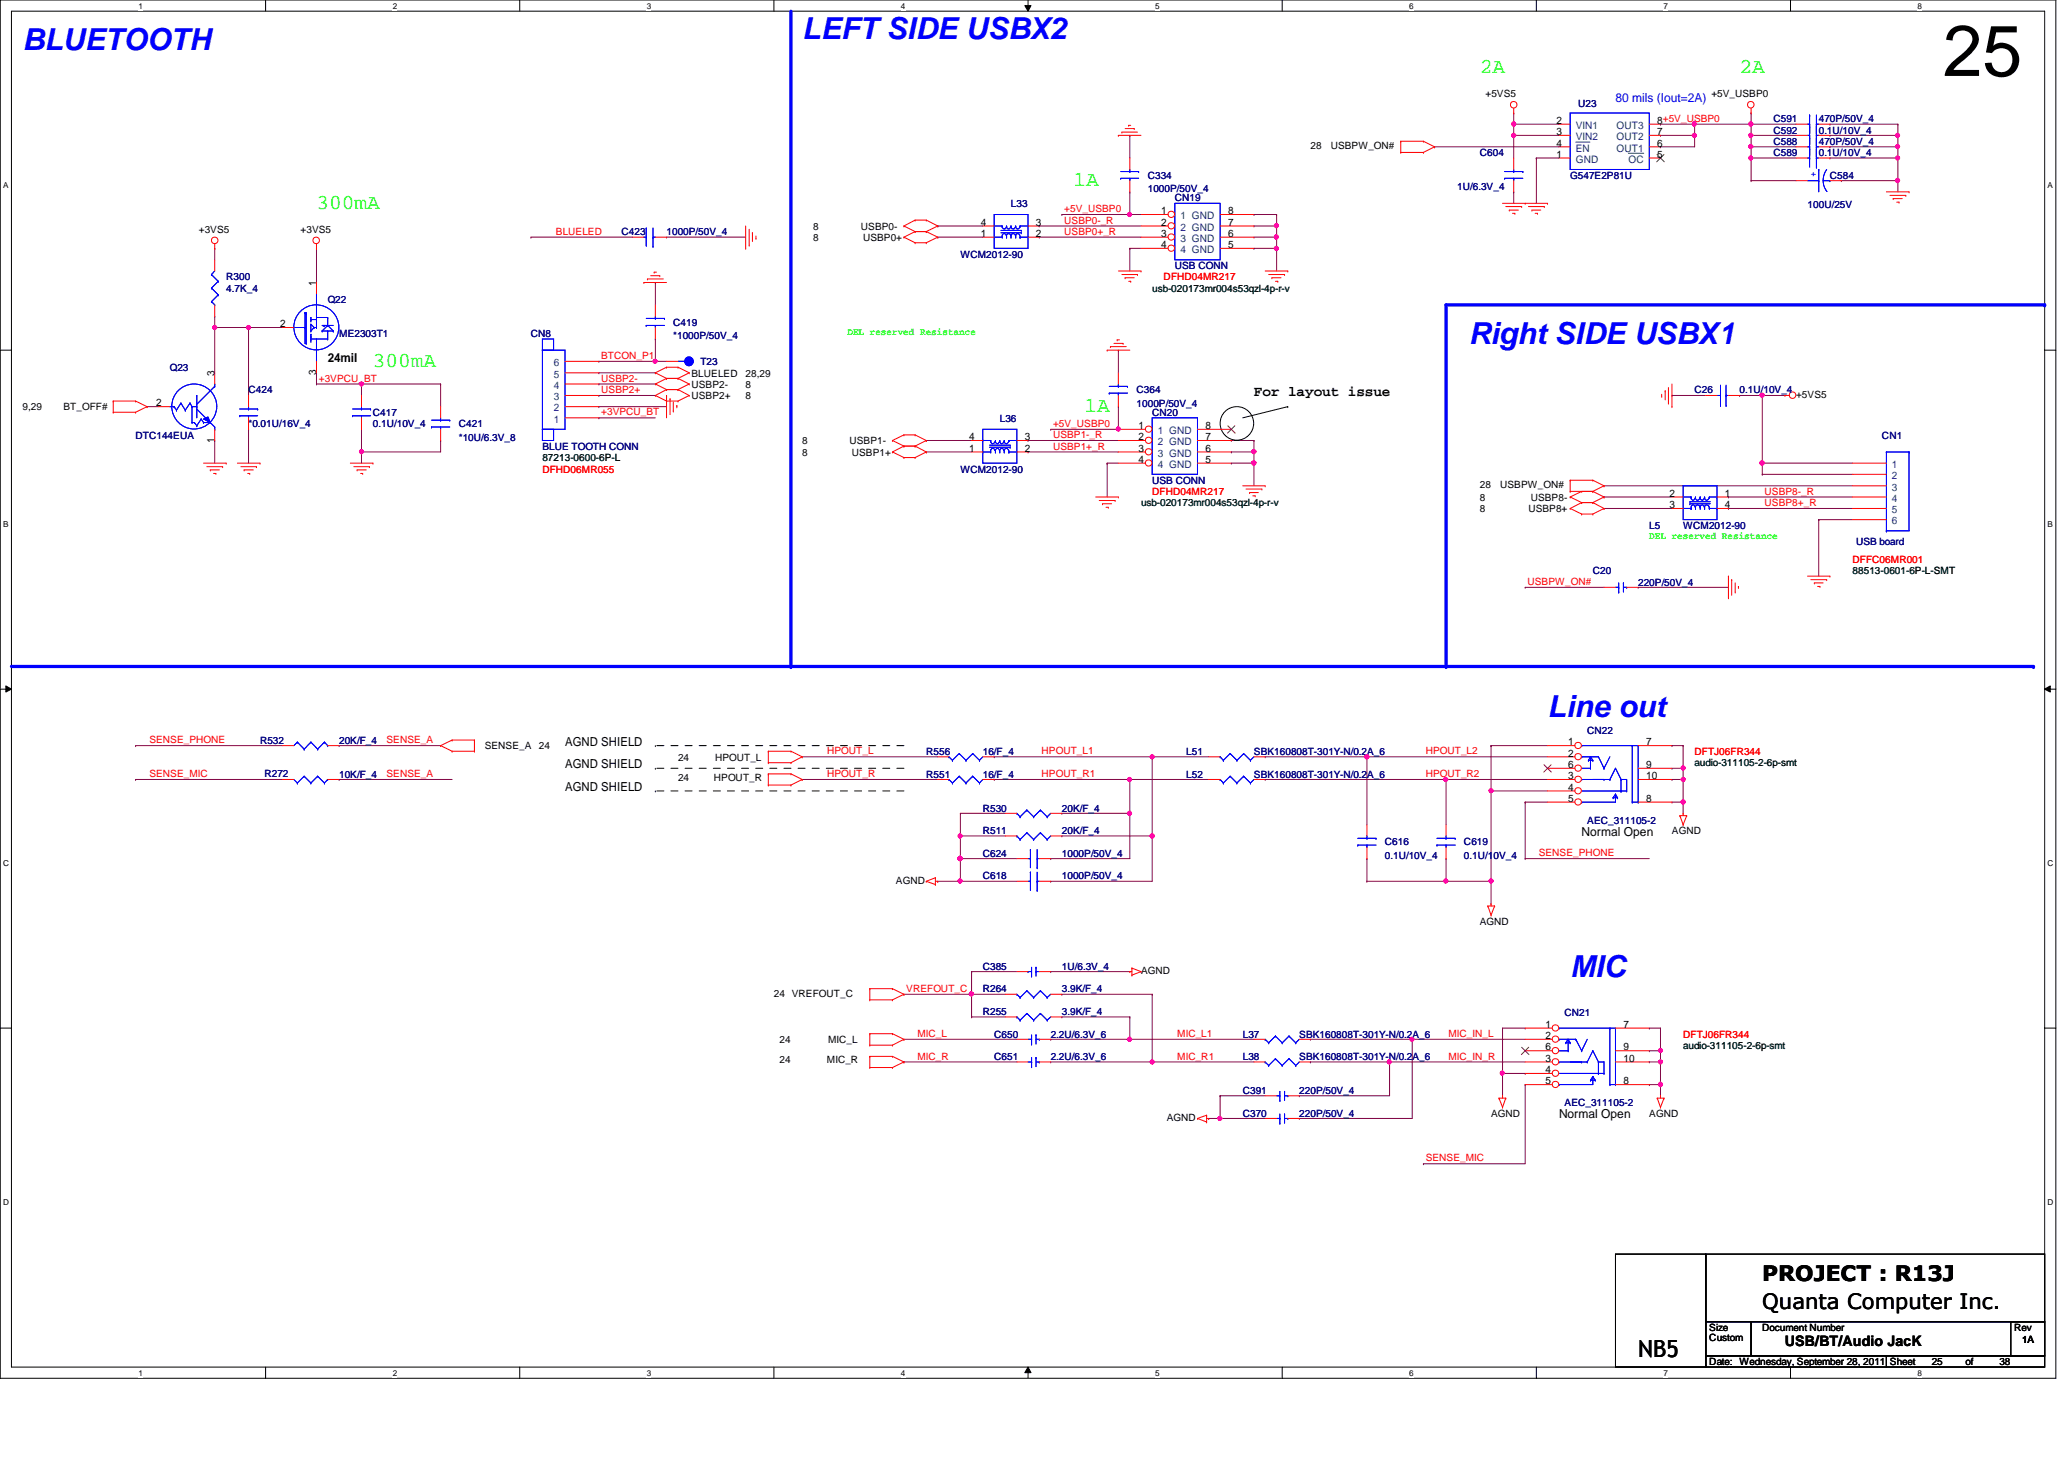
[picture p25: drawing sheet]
<svg xmlns="http://www.w3.org/2000/svg" width="297mm" height="210mm" viewBox="0 0 297 210" stroke-linecap="round" stroke-linejoin="round" font-family="sans-serif">
<defs><g id="words">
<text font-size="10.4" x="279.6" y="10.9">25</text>
<g font-size="4.4" fill="#00f">
<text x="115.4" y="5.6">LEFT SIDE USBX2</text>
<text x="3.3" y="7.2">BLUETOOTH</text>
<text x="211.4" y="49.5">Right SIDE USBX1</text>
<text x="222.7" y="103.1">Line out</text>
<text x="226" y="140.5">MIC</text>
</g>
<text font-size="3.4" x="235.8" y="195.2">NB5</text>
<g font-size="3" fill="#0f0">
<text x="213" y="10.5">2A</text>
<text x="250.4" y="10.5">2A</text>
<text x="154.5" y="26.8">1A</text>
<text x="45.5" y="30">300mA</text>
<text x="53.7" y="52.8">300mA</text>
<text x="156.1" y="59.3">1A</text>
</g>
<g font-size="3">
<text x="253.6" y="184.3">PROJECT : R13J</text>
<text x="253.6" y="188.3">Quanta Computer Inc.</text>
</g>
<g font-size="2.1">
<text x="180.5" y="56.9">For layout issue</text>
<text x="256.9" y="193.7">USB/BT/Audio JacK</text>
</g>
<text font-size="1.8" fill="#00f" x="232.5" y="14.6">80 mils (Iout=2A)</text>
<g font-size="1.8">
<text x="47.2" y="52">24mil</text>
<text x="81.3" y="107.3">AGND SHIELD</text>
<text x="81.3" y="113.7">AGND SHIELD</text>
<text x="81.3" y="110.5">AGND SHIELD</text>
<text x="227.6" y="120.3">Normal Open</text>
<text x="224.4" y="160.9">Normal Open</text>
</g>
<g font-size="1.5">
<text x="224" y="17.8">2</text>
<text x="238.5" y="17.8">8+5V_USBP0</text>
<text x="224" y="22.7">1</text>
<text x="224" y="21.1">4</text>
<text x="224" y="19.4">3</text>
<text x="238.5" y="22.7">5</text>
<text x="238.5" y="21.1">6</text>
<text x="238.5" y="19.4">7</text>
<text x="141.1" y="34.1">1</text>
<text x="141.1" y="32.5">4</text>
<text x="149.1" y="32.5">3</text>
<text x="149.1" y="34.1">2</text>
<text x="167.1" y="30.8">1</text>
<text x="167.1" y="34.1">3</text>
<text x="167.1" y="32.5">2</text>
<text x="167.1" y="35.7">4</text>
<text x="176.7" y="35.7">5</text>
<text x="176.7" y="30.8">8</text>
<text x="176.7" y="32.5">7</text>
<text x="176.7" y="34.1">6</text>
<text x="45.5" y="41.1" transform="rotate(-90 45.5 41.1)">1</text>
<text x="40.3" y="47.1">2</text>
<text x="45.5" y="53.9" transform="rotate(-90 45.5 53.9)">3</text>
<text x="22.5" y="58.5">2</text>
<text x="30.9" y="54.1" transform="rotate(-90 30.9 54.1)">3</text>
<text x="30.9" y="63.7" transform="rotate(-90 30.9 63.7)">1</text>
<text x="139.5" y="65">1</text>
<text x="139.5" y="63.3">4</text>
<text x="147.5" y="63.3">3</text>
<text x="147.5" y="65">2</text>
<text x="163.9" y="61.7">1</text>
<text x="163.9" y="65">3</text>
<text x="163.9" y="63.3">2</text>
<text x="173.5" y="61.7">8</text>
<text x="173.5" y="63.3">7</text>
<text x="173.5" y="65">6</text>
<text x="163.9" y="66.6">4</text>
<text x="173.5" y="66.6">5</text>
<text x="240.3" y="71.5">2</text>
<text x="248.2" y="71.5">1</text>
<text x="240.3" y="73.1">3</text>
<text x="248.2" y="73.1">4</text>
<text x="225.7" y="107.2">1</text>
<text x="236.9" y="107.2">7</text>
<text x="225.7" y="108.8">2</text>
<text x="225.7" y="110.5">6</text>
<text x="225.7" y="112.1">3</text>
<text x="225.7" y="113.7">4</text>
<text x="236.9" y="110.5">9</text>
<text x="236.9" y="112.1">10</text>
<text x="225.7" y="115.4">5</text>
<text x="236.9" y="115.4">8</text>
<text x="222.4" y="147.9">1</text>
<text x="222.4" y="149.5">2</text>
<text x="233.6" y="147.9">7</text>
<text x="222.4" y="151.1">6</text>
<text x="222.4" y="152.7">3</text>
<text x="222.4" y="154.4">4</text>
<text x="222.4" y="156">5</text>
<text x="233.6" y="156">8</text>
<text x="233.6" y="151.1">9</text>
<text x="233.6" y="152.7">10</text>
</g>
<g font-size="1.5" fill="#004080">
<text x="226.8" y="23.4">GND</text>
<text x="226.8" y="21.8">EN</text>
<text x="226.8" y="18.5">VIN1</text>
<text x="226.8" y="20.2">VIN2</text>
<text x="232.7" y="21.8">OUT1</text>
<text x="232.7" y="18.5">OUT3</text>
<text x="232.7" y="20.2">OUT2</text>
<text x="234.4" y="23.4">OC</text>
<text x="169.9" y="31.5">1 GND</text>
<text x="169.9" y="34.8">3 GND</text>
<text x="169.9" y="33.2">2 GND</text>
<text x="169.9" y="36.4">4 GND</text>
<text x="79.7" y="52.7">6</text>
<text x="79.7" y="59.2">2</text>
<text x="79.7" y="57.6">3</text>
<text x="79.7" y="55.9">4</text>
<text x="79.7" y="54.3">5</text>
<text x="79.7" y="60.8">1</text>
<text x="166.6" y="62.4">1 GND</text>
<text x="166.6" y="65.7">3 GND</text>
<text x="166.6" y="64.1">2 GND</text>
<text x="166.6" y="67.3">4 GND</text>
<text x="272.3" y="70.6">3</text>
<text x="272.3" y="68.9">2</text>
<text x="272.3" y="67.3">1</text>
<text x="272.3" y="75.4">6</text>
<text x="272.3" y="73.8">5</text>
<text x="272.3" y="72.2">4</text>
</g>
<g font-size="1.4">
<text x="213.8" y="14">+5VS5</text>
<text x="246.3" y="14">+5V_USBP0</text>
<text x="188.6" y="21.5">28</text>
<text x="191.5" y="21.5">USBPW_ON#</text>
<text x="28.6" y="33.5">+3VS5</text>
<text x="43.3" y="33.5">+3VS5</text>
<text x="117" y="33">8</text>
<text x="117" y="34.7">8</text>
<text x="123.9" y="33">USBP0-</text>
<text x="124.2" y="34.7">USBP0+</text>
<text x="3.3" y="59.1">9,29</text>
<text x="9.1" y="59.1">BT_OFF#</text>
<text x="99.5" y="57.4">USBP2+</text>
<text x="99.5" y="55.8">USBP2-</text>
<text x="99.5" y="54.2">BLUELED</text>
<text x="107.3" y="55.8">8</text>
<text x="107.3" y="57.4">8</text>
<text x="107.3" y="54.2">28,29</text>
<text x="258.5" y="57.3">+5VS5</text>
<text x="115.4" y="63.9">8</text>
<text x="115.4" y="65.5">8</text>
<text x="122.3" y="63.9">USBP1-</text>
<text x="122.6" y="65.5">USBP1+</text>
<text x="213" y="70.3">28</text>
<text x="215.9" y="70.3">USBPW_ON#</text>
<text x="213" y="73.7">8</text>
<text x="213" y="72.1">8</text>
<text x="220" y="73.7">USBP8+</text>
<text x="220.3" y="72.1">USBP8-</text>
<text x="69.8" y="107.8">SENSE_A</text>
<text x="77.6" y="107.8">24</text>
<text x="97.6" y="112.4">24</text>
<text x="97.6" y="109.4">24</text>
<text x="102.7" y="112.4">HPOUT_R</text>
<text x="102.9" y="109.4">HPOUT_L</text>
<text x="240.6" y="120">AGND</text>
<text x="128.9" y="127.2">AGND</text>
<text x="213" y="133">AGND</text>
<text x="111.4" y="143.4">24 VREFOUT_C</text>
<text x="164.2" y="140.2">AGND</text>
<text x="112.2" y="150.1">24</text>
<text x="112.2" y="153">24</text>
<text x="119" y="153">MIC_R</text>
<text x="119.2" y="150.1">MIC_L</text>
<text x="167.9" y="161.3">AGND</text>
<text x="214.6" y="160.7">AGND</text>
<text x="237.4" y="160.7">AGND</text>
<text x="246" y="191.5">Size</text>
<text x="253.6" y="191.5">Document Number</text>
<text x="289.9" y="191.5">Rev</text>
<text x="246" y="196.4">Date: Wednesday, September 28, 2011 Sheet</text>
<text x="246" y="193">Custom</text>
<text x="278" y="196.4">25</text>
<text x="282.9" y="196.4">of</text>
<text x="287.7" y="196.4">38</text>
<text x="291" y="193.2">1A</text>
</g>
<g font-size="1.4" fill="#000080">
<text x="227.1" y="15.3">U23</text>
<text x="255.2" y="17.6">C591</text>
<text x="261.7" y="17.6">470P/50V_4</text>
<text x="213" y="22.5">C604</text>
<text x="255.2" y="22.5">C589</text>
<text x="255.2" y="20.8">C588</text>
<text x="255.2" y="19.2">C592</text>
<text x="261.7" y="22.5">0.1U/10V_4</text>
<text x="261.7" y="20.8">470P/50V_4</text>
<text x="261.7" y="19.2">0.1U/10V_4</text>
<text x="145.5" y="29.8">L33</text>
<text x="165.2" y="25.7">C334</text>
<text x="165.2" y="27.7">1000P/50V_4</text>
<text x="169.1" y="29">CN19</text>
<text x="209.7" y="27.3">1U/6.3V_4</text>
<text x="226" y="25.7">G547E2P81U</text>
<text x="260.1" y="29.9">100U/25V</text>
<text x="263.4" y="25.7">C584</text>
<text x="89.4" y="33.9">C423</text>
<text x="95.9" y="33.9">1000P/50V_4</text>
<text x="32.6" y="40.3">R300</text>
<text x="32.6" y="42">4.7K_4</text>
<text x="138.2" y="37.1">WCM2012-90</text>
<text x="169.1" y="38.7">USB CONN</text>
<text x="47.2" y="43.6">Q22</text>
<text x="96.9" y="46.9">C419</text>
<text x="24.4" y="53.3">Q23</text>
<text x="48.8" y="48.5">ME2303T1</text>
<text x="76.4" y="48.5">CN8</text>
<text x="96.9" y="48.8">*1000P/50V_4</text>
<text x="100.8" y="52.5">T23</text>
<text x="35.8" y="56.6">C424</text>
<text x="53.7" y="59.9">C417</text>
<text x="163.6" y="56.6">C364</text>
<text x="163.6" y="58.5">1000P/50V_4</text>
<text x="165.8" y="59.9">CN20</text>
<text x="243.9" y="56.6">C26</text>
<text x="250.4" y="56.6">0.1U/10V_4</text>
<text x="19.5" y="63.1">DTC144EUA</text>
<text x="35.8" y="61.5">*0.01U/16V_4</text>
<text x="53.7" y="61.5">0.1U/10V_4</text>
<text x="66" y="61.5">C421</text>
<text x="66" y="63.4">*10U/6.3V_8</text>
<text x="78.1" y="64.7">BLUE TOOTH CONN</text>
<text x="143.9" y="60.7">L36</text>
<text x="270.8" y="63.1">CN1</text>
<text x="138.2" y="68">WCM2012-90</text>
<text x="165.8" y="69.6">USB CONN</text>
<text x="237.4" y="76.1">L5</text>
<text x="242.2" y="76.1">WCM2012-90</text>
<text x="229.2" y="82.6">C20</text>
<text x="267.1" y="78.4">USB board</text>
<text x="235.8" y="84.2">220P/50V_4</text>
<text x="37.4" y="107">R532</text>
<text x="48.8" y="107">20K/F_4</text>
<text x="228.4" y="105.5">CN22</text>
<text x="38.1" y="111.7">R272</text>
<text x="48.8" y="111.9">10K/F_4</text>
<text x="133.3" y="111.9">R551</text>
<text x="133.3" y="108.6">R556</text>
<text x="141.4" y="111.9">16/F_4</text>
<text x="141.4" y="108.6">16/F_4</text>
<text x="170.7" y="108.6">L51</text>
<text x="170.7" y="111.9">L52</text>
<text x="180.5" y="108.6">SBK160808T-301Y-N/0.2A_6</text>
<text x="180.5" y="111.9">SBK160808T-301Y-N/0.2A_6</text>
<text x="141.4" y="116.8">R530</text>
<text x="152.8" y="116.8">20K/F_4</text>
<text x="228.4" y="118.5">AEC_311105-2</text>
<text x="141.4" y="120">R511</text>
<text x="141.4" y="123.3">C624</text>
<text x="152.8" y="120">20K/F_4</text>
<text x="152.8" y="123.3">1000P/50V_4</text>
<text x="199.3" y="121.6">C616</text>
<text x="199.3" y="123.6">0.1U/10V_4</text>
<text x="210.7" y="121.6">C619</text>
<text x="210.7" y="123.6">0.1U/10V_4</text>
<text x="141.4" y="126.5">C618</text>
<text x="152.8" y="126.5">1000P/50V_4</text>
<text x="141.4" y="142.7">R264</text>
<text x="141.4" y="139.5">C385</text>
<text x="152.8" y="142.7">3.9K/F_4</text>
<text x="152.8" y="139.5">1U/6.3V_4</text>
<text x="141.4" y="146">R255</text>
<text x="143.1" y="149.3">C650</text>
<text x="151.2" y="149.3">2.2U/6.3V_6</text>
<text x="152.8" y="146">3.9K/F_4</text>
<text x="178.9" y="149.3">L37</text>
<text x="187" y="149.3">SBK160808T-301Y-N/0.2A_6</text>
<text x="225.2" y="146.2">CN21</text>
<text x="143.1" y="152.5">C651</text>
<text x="151.2" y="152.5">2.2U/6.3V_6</text>
<text x="178.9" y="152.5">L38</text>
<text x="187" y="152.5">SBK160808T-301Y-N/0.2A_6</text>
<text x="178.9" y="160.7">C370</text>
<text x="178.9" y="157.4">C391</text>
<text x="187" y="160.7">220P/50V_4</text>
<text x="187" y="157.4">220P/50V_4</text>
<text x="225.2" y="159.2">AEC_311105-2</text>
</g>
<text font-size="1.4" fill="#00f" x="261.4" y="25.5" transform="rotate(-90 261.4 25.5)">+</text>
<g font-size="1.4" fill="#f00">
<text x="80" y="33.8">BLUELED</text>
<text x="153.2" y="33.8">USBP0+_R</text>
<text x="153.2" y="30.5">+5V_USBP0</text>
<text x="153.2" y="32.2">USBP0-_R</text>
<text x="167.5" y="40.3">DFHD04MR217</text>
<text x="86.5" y="51.6">BTCON_P1</text>
<text x="45.9" y="54.9">+3VPCU_BT</text>
<text x="86.5" y="56.6">USBP2+</text>
<text x="86.5" y="59.8">+3VPCU_BT</text>
<text x="86.5" y="54.9">USBP2-</text>
<text x="151.6" y="61.4">+5V_USBP0</text>
<text x="151.6" y="63">USBP1-_R</text>
<text x="151.6" y="64.7">USBP1+_R</text>
<text x="78.1" y="68">DFHD06MR055</text>
<text x="165.8" y="71.2">DFHD04MR217</text>
<text x="254" y="71.2">USBP8-_R</text>
<text x="254" y="72.8">USBP8+_R</text>
<text x="266.6" y="81">DFFC06MR001</text>
<text x="219.8" y="84.2">USBPW_ON#</text>
<text x="21.5" y="106.9">SENSE_PHONE</text>
<text x="55.6" y="106.9">SENSE_A</text>
<text x="21.5" y="111.8">SENSE_MIC</text>
<text x="55.6" y="111.8">SENSE_A</text>
<text x="119" y="108.5">HPOUT_L</text>
<text x="119" y="111.8">HPOUT_R</text>
<text x="149.9" y="108.5">HPOUT_L1</text>
<text x="149.9" y="111.8">HPOUT_R1</text>
<text x="205.2" y="108.5">HPOUT_L2</text>
<text x="205.2" y="111.8">HPOUT_R2</text>
<text x="243.9" y="108.6">DFTJ06FR344</text>
<text x="221.4" y="123.2">SENSE_PHONE</text>
<text x="130.4" y="142.7">VREFOUT_C</text>
<text x="132" y="149.2">MIC_L</text>
<text x="169.4" y="149.2">MIC_L1</text>
<text x="208.4" y="149.2">MIC_IN_L</text>
<text x="242.2" y="149.3">DFTJ06FR344</text>
<text x="132" y="152.4">MIC_R</text>
<text x="169.4" y="152.4">MIC_R1</text>
<text x="208.4" y="152.4">MIC_IN_R</text>
<text x="205.2" y="167.1">SENSE_MIC</text>
</g>
<g font-size="1.4" fill="#004000">
<text x="165.8" y="42">usb-020173mr004s53qzl-4p-r-v</text>
<text x="78.1" y="66.4">87213-0600-6P-L</text>
<text x="164.2" y="72.9">usb-020173mr004s53qzl-4p-r-v</text>
<text x="266.6" y="82.6">88513-0601-6P-L-SMT</text>
<text x="243.9" y="110.2">audio-311105-2-6p-smt</text>
<text x="242.2" y="150.9">audio-311105-2-6p-smt</text>
</g>
<g font-size="1.4" fill="#0f0">
<text x="122" y="48.3">DEL reserved Resistance</text>
<text x="237.4" y="77.5">DEL reserved Resistance</text>
</g>
<g font-size="1.2">
<text x="19.9" y="1.2">1</text>
<text x="56.5" y="1.2">2</text>
<text x="93.1" y="1.2">3</text>
<text x="129.7" y="1.2">4</text>
<text x="166.2" y="1.2">5</text>
<text x="202.8" y="1.2">6</text>
<text x="239.4" y="1.2">7</text>
<text x="276" y="1.2">8</text>
<text x=".5" y="27.1">A</text>
<text x="294.7" y="27.1">A</text>
<text x=".5" y="75.8">B</text>
<text x="294.7" y="75.8">B</text>
<text x=".5" y="124.6">C</text>
<text x="294.7" y="124.6">C</text>
<text x=".5" y="173.4">D</text>
<text x="294.7" y="173.4">D</text>
<text x="19.9" y="197.9">1</text>
<text x="56.5" y="197.9">2</text>
<text x="93.1" y="197.9">3</text>
<text x="129.7" y="197.9">4</text>
<text x="166.2" y="197.9">5</text>
<text x="202.8" y="197.9">6</text>
<text x="239.4" y="197.9">7</text>
<text x="276" y="197.9">8</text>
</g>
</g></defs>
<path d="M0 0h295.9v198.3h-295.9zM1.6 1.6h292.7v195.1h-292.7z" fill="none" stroke="#000" stroke-width=".14"/>
<g fill="#fff">
<path d="M19.9 .2h.6v1.3h-.6z"/>
<path d="M19.9 196.8h.6v1.4h-.6z"/>
</g>
<path d="M38.2 0v1.6M38.2 196.7v1.6" fill="none" stroke="#000" stroke-width=".14"/>
<g fill="#fff">
<path d="M56.5 .2h.6v1.3h-.6z"/>
<path d="M56.5 196.8h.6v1.4h-.6z"/>
</g>
<path d="M74.8 0v1.6M74.8 196.7v1.6" fill="none" stroke="#000" stroke-width=".14"/>
<g fill="#fff">
<path d="M93.1 .2h.6v1.3h-.6z"/>
<path d="M93.1 196.8h.6v1.4h-.6z"/>
</g>
<path d="M111.4 0v1.6M111.4 196.7v1.6" fill="none" stroke="#000" stroke-width=".14"/>
<g fill="#fff">
<path d="M129.7 .2h.6v1.3h-.6z"/>
<path d="M129.7 196.8h.6v1.4h-.6z"/>
</g>
<path d="M147.5 .8h.9l-.4 .8zM148 0v1.6M148 196.7l.4 .8h-.9zM148 196.7v1.6" fill="none" stroke="#000" stroke-width=".14"/>
<path d="M147.5 .8h.9l-.4 .8zM148 196.7l.4 .8h-.9z" fill="#000"/>
<g fill="#fff">
<path d="M166.2 .2h.6v1.3h-.6z"/>
<path d="M166.2 196.8h.6v1.4h-.6z"/>
</g>
<path d="M184.5 0v1.6M184.5 196.7v1.6" fill="none" stroke="#000" stroke-width=".14"/>
<g fill="#fff">
<path d="M202.8 .2h.6v1.3h-.6z"/>
<path d="M202.8 196.8h.6v1.4h-.6z"/>
</g>
<path d="M221.1 0v1.6M221.1 196.7v1.6" fill="none" stroke="#000" stroke-width=".14"/>
<g fill="#fff">
<path d="M239.4 .2h.6v1.3h-.6z"/>
<path d="M239.4 196.8h.6v1.4h-.6z"/>
</g>
<path d="M257.7 0v1.6M257.7 196.7v1.6" fill="none" stroke="#000" stroke-width=".14"/>
<g fill="#fff">
<path d="M276 .2h.6v1.3h-.6z"/>
<path d="M276 196.8h.6v1.4h-.6z"/>
<path d="M.5 26h.7v1.3h-.7z"/>
<path d="M294.7 26h.7v1.3h-.7z"/>
<path d="M.5 74.8h.7v1.3h-.7z"/>
<path d="M294.7 74.8h.7v1.3h-.7z"/>
</g>
<path d="M0 50.4h1.6M294.3 50.4h1.6" fill="none" stroke="#000" stroke-width=".14"/>
<g fill="#fff">
<path d="M.5 123.5h.8v1.3h-.8z"/>
<path d="M294.7 123.5h.8v1.3h-.8z"/>
</g>
<path d="M0 99.1h1.6M.8 98.7l.8 .4-.8 .5zM294.3 99.1l.8-.4v.9zM294.3 99.1h1.6" fill="none" stroke="#000" stroke-width=".14"/>
<path d="M.8 98.7l.8 .4-.8 .5zM294.3 99.1l.8-.4v.9z" fill="#000"/>
<g fill="#fff">
<path d="M.5 172.3h.8v1.3h-.8z"/>
<path d="M294.7 172.3h.8v1.3h-.8z"/>
</g>
<path d="M0 147.9h1.6M294.3 147.9h1.6" fill="none" stroke="#000" stroke-width=".14"/>
<path d="M252 19.5h.1M252 19.5h6.5M273.1 17.9h.1M273.1 17.9v1.6M273.1 22.7h.1M273.1 22.7v3.3" fill="none" stroke="#800040" stroke-width=".14"/>
<circle cx="252" cy="19.5" r=".3" fill="#f0f"/>
<circle cx="252" cy="19.5" r=".3" fill="none" stroke="#f0f" stroke-width=".14"/>
<path d="M252 17.9h.1M252 17.9v1.6M252 22.7h.1M252 22.7v3.3" fill="none" stroke="#800040" stroke-width=".14"/>
<circle cx="252" cy="22.7" r=".3" fill="#f0f"/>
<circle cx="252" cy="22.7" r=".3" fill="none" stroke="#f0f" stroke-width=".14"/>
<path d="M263.4 17.9h.1M263.4 19.5h.1M263.4 17.9h9.7M263.4 19.5h9.7" fill="none" stroke="#800040" stroke-width=".14"/>
<circle cx="273.1" cy="19.5" r=".3" fill="#f0f"/>
<circle cx="273.1" cy="19.5" r=".3" fill="none" stroke="#f0f" stroke-width=".14"/>
<path d="M252 17.9h.1M252 17.9h6.5M252 26h.1M252 26h6.5" fill="none" stroke="#800040" stroke-width=".14"/>
<circle cx="252" cy="17.8" r=".31" fill="#f0f"/>
<circle cx="252" cy="17.8" r=".31" fill="none" stroke="#f0f" stroke-width=".14"/>
<path d="M243.9 19.5h.1M243.9 19.5v1.6h-4.9M252 16.3h.1M252 16.3v1.6M239 21.1h.1" fill="none" stroke="#800040" stroke-width=".14"/>
<circle cx="243.8" cy="19.5" r=".3" fill="#f0f"/>
<circle cx="243.8" cy="19.5" r=".3" fill="none" stroke="#f0f" stroke-width=".14"/>
<path d="M217.8 16.3h.1M217.8 17.9h.1M217.8 19.5h.1M217.8 16.3v1.6M217.8 19.5v3.2M217.8 17.9h6.6M239 19.5h.1M239 17.9h.1M239 19.5h4.9M239 17.9h4.9M221.1 22.7h.1M221.1 22.7v6.6" fill="none" stroke="#800040" stroke-width=".14"/>
<circle cx="217.8" cy="19.5" r=".3" fill="#f0f"/>
<circle cx="217.8" cy="19.5" r=".3" fill="none" stroke="#f0f" stroke-width=".14"/>
<path d="M217.8 19.5h.1M217.8 17.9h.1M217.8 17.9v1.6M217.8 19.5h6.6M243.9 17.9h.1M243.9 17.9h8.1M206.5 21.1h.1M206.5 21.1h17.9M217.8 27.6h.1M217.8 27.6v1.7" fill="none" stroke="#800040" stroke-width=".14"/>
<circle cx="217.8" cy="17.8" r=".31" fill="#f0f"/>
<circle cx="217.8" cy="17.8" r=".31" fill="none" stroke="#f0f" stroke-width=".14"/>
<path d="M243.9 17.9h.1M243.9 17.9v1.6" fill="none" stroke="#800040" stroke-width=".14"/>
<circle cx="243.8" cy="17.8" r=".31" fill="#f0f"/>
<circle cx="243.8" cy="17.8" r=".31" fill="none" stroke="#f0f" stroke-width=".14"/>
<path d="M221.1 22.7h.1M221.1 22.7h3.3M265 26h.1M265 26h8.1" fill="none" stroke="#800040" stroke-width=".14"/>
<circle cx="273.1" cy="26" r=".31" fill="#f0f"/>
<circle cx="273.1" cy="26" r=".31" fill="none" stroke="#f0f" stroke-width=".14"/>
<path d="M273.1 26h.1M273.1 26v1.6M30.9 45.5h.1M30.9 45.5v1.6M35.8 47.1h.1M35.8 47.1h4.9M86.2 58.5h.1M86.2 58.5h9.7M35.8 61.8h.1M35.8 61.8v4.8" fill="none" stroke="#800040" stroke-width=".14"/>
<circle cx="35.8" cy="47.1" r=".3" fill="#f0f"/>
<circle cx="35.8" cy="47.1" r=".3" fill="none" stroke="#f0f" stroke-width=".14"/>
<path d="M45.5 35.7h.1M45.5 35.7v4.9M30.9 47.1h.1M30.9 47.1v6.5M35.8 47.1h.1M35.8 47.1v9.8M45.5 53.6h.1M45.5 53.6v1.6M30.9 63.4h.1M30.9 63.4v3.2" fill="none" stroke="#800040" stroke-width=".14"/>
<circle cx="30.9" cy="47.1" r=".3" fill="#f0f"/>
<circle cx="30.9" cy="47.1" r=".3" fill="none" stroke="#f0f" stroke-width=".14"/>
<path d="M21.2 58.5h.1M21.2 58.5h1.6M30.9 47.1h.1M30.9 47.1h4.9M86.2 56.9h.1M86.2 56.9h8.1M94.3 52h.1M94.3 52h1.6" fill="none" stroke="#800040" stroke-width=".14"/>
<circle cx="94.3" cy="52" r=".3" fill="#f0f"/>
<circle cx="94.3" cy="52" r=".3" fill="none" stroke="#f0f" stroke-width=".14"/>
<path d="M52 55.2h.1M52 55.2v1.7M52 65h.1M52 65v1.6" fill="none" stroke="#800040" stroke-width=".14"/>
<circle cx="52" cy="65" r=".3" fill="#f0f"/>
<circle cx="52" cy="65" r=".3" fill="none" stroke="#f0f" stroke-width=".14"/>
<path d="M45.5 55.2h.1M45.5 55.2h6.5" fill="none" stroke="#800040" stroke-width=".14"/>
<circle cx="52" cy="55.2" r=".3" fill="#f0f"/>
<circle cx="52" cy="55.2" r=".3" fill="none" stroke="#f0f" stroke-width=".14"/>
<path d="M30.9 35.7h.1M30.9 35.7v1.7M135 32.5h.1M135 34.1h.1M135 32.5h6.4M135 34.1h6.4M183.7 35.7h.1M183.7 35.7v3.3M86.2 55.2h.1M86.2 55.2h8.1M86.2 60.1h.1M86.2 60.1h8.1" fill="none" stroke="#800040" stroke-width=".14"/>
<circle cx="183.7" cy="35.7" r=".3" fill="#f0f"/>
<circle cx="183.7" cy="35.7" r=".3" fill="none" stroke="#f0f" stroke-width=".14"/>
<path d="M162.6 35.7h.1M162.6 30.9h.1M162.6 35.7h1.6M162.6 30.9h1.6" fill="none" stroke="#800040" stroke-width=".14"/>
<circle cx="162.6" cy="30.9" r=".3" fill="#f0f"/>
<circle cx="162.6" cy="30.9" r=".3" fill="none" stroke="#f0f" stroke-width=".14"/>
<path d="M149.6 34.1h.1M149.6 34.1h14.6M180.5 34.1h.1M180.5 35.7h.1M180.5 32.5h.1M180.5 35.7h3.2M180.5 32.5h3.2M183.7 30.9h.1M183.7 32.5h.1M183.7 30.9v3.2h-3.2" fill="none" stroke="#800040" stroke-width=".14"/>
<circle cx="183.7" cy="32.5" r=".3" fill="#f0f"/>
<circle cx="183.7" cy="32.5" r=".3" fill="none" stroke="#f0f" stroke-width=".14"/>
<path d="M183.7 34.1h.1M183.7 34.1v1.6" fill="none" stroke="#800040" stroke-width=".14"/>
<circle cx="183.7" cy="34.1" r=".31" fill="#f0f"/>
<circle cx="183.7" cy="34.1" r=".31" fill="none" stroke="#f0f" stroke-width=".14"/>
<path d="M162.6 35.7h.1M162.6 35.7v3.3M180.5 30.9h.1M180.5 30.9h3.2M133.3 65h.1M133.3 65h6.5M180.5 66.6h.1M180.5 66.6v3.3" fill="none" stroke="#800040" stroke-width=".14"/>
<circle cx="180.4" cy="66.6" r=".32" fill="#f0f"/>
<circle cx="180.4" cy="66.6" r=".32" fill="none" stroke="#f0f" stroke-width=".14"/>
<path d="M151.2 61.8h.1M151.2 61.8h9.7M159.3 66.6h.1M159.3 66.6h1.6M177.2 65h.1M177.2 66.6h.1M177.2 63.4h.1M177.2 65h3.3M177.2 63.4h3.3M180.5 63.4h.1M180.5 65h.1M180.5 63.4v3.2h-3.3" fill="none" stroke="#800040" stroke-width=".14"/>
<circle cx="180.4" cy="65" r=".31" fill="#f0f"/>
<circle cx="180.4" cy="65" r=".31" fill="none" stroke="#f0f" stroke-width=".14"/>
<path d="M253.6 56.9h.1M253.6 56.9v9.7M159.3 66.6h.1M159.3 66.6v4.9" fill="none" stroke="#800040" stroke-width=".14"/>
<circle cx="253.6" cy="56.8" r=".31" fill="#f0f"/>
<circle cx="253.6" cy="56.8" r=".31" fill="none" stroke="#f0f" stroke-width=".14"/>
<path d="M240.6 56.9h.1M240.6 56.9h4.9M250.4 56.9h.1M250.4 56.9h6.5M253.6 56.9h.1M253.6 66.6h.1M253.6 66.6h13" fill="none" stroke="#800040" stroke-width=".14"/>
<circle cx="253.6" cy="66.6" r=".32" fill="#f0f"/>
<circle cx="253.6" cy="66.6" r=".32" fill="none" stroke="#f0f" stroke-width=".14"/>
<path d="M162.6 19.5h.1M162.6 19.5v3.2M152.8 30.9h.1M162.6 27.6h.1M162.6 27.6v3.3h-9.8M160.9 58.5h.1M160.9 58.5v3.3M261.7 74.8h.1M261.7 74.8v8.1M261.7 74.8h4.9" fill="none" stroke="#800040" stroke-width=".14"/>
<circle cx="160.9" cy="61.7" r=".3" fill="#f0f"/>
<circle cx="160.9" cy="61.7" r=".3" fill="none" stroke="#f0f" stroke-width=".14"/>
<g fill="none" stroke="#800040" stroke-width=".14">
<path d="M76.4 34.1h.1M76.4 34.1h14.7M95.9 34.1h.1M95.9 34.1h11.4M52 55.2h.1M52 55.2h11.4M63.4 55.2h.1M63.4 55.2v3.3M86.2 52h.1M86.2 53.6h.1M86.2 53.6h8.1M94.3 48.8h.1"/>
<path d="M94.3 40.6h.1M94.3 40.6v3.3M94.3 48.8v3.2h-8.1M160.9 50.4h.1M160.9 50.4v3.2M52 65h.1M52 61.8h.1M52 61.8v3.2M63.4 63.4h.1M63.4 63.4v1.6h-11.4M230.8 69.9h.1M230.8 69.9h35.8"/>
<path d="M248.7 71.5h.1M248.7 73.2h.1M248.7 71.5h17.9M248.7 73.2h17.9M253.6 68.2h.1M253.6 66.6h.1M253.6 68.2h13M253.6 66.6v1.6M219.5 84.5h.1M219.5 84.5h11.3M235.8 84.5h.1M235.8 84.5h12.9"/>
<path d="M19.5 112.1h.1M19.5 107.3h.1M19.5 112.1h21.2M19.5 107.3h21.2M48.8 112.1h.1M48.8 107.3h.1M48.8 112.1h16.3M48.8 107.3h14.6M130.1 152.8h.1M130.1 149.5h.1M130.1 152.8h16.2M130.1 149.5h16.2"/>
<path d="M165.8 152.8h.1M165.8 152.8h14.7M203.2 149.5h.1M203.2 149.5h16.3M216.2 147.9h.1M216.2 147.9h3.3M216.2 147.9v6.5h3.3M219.5 147.9h.1M219.5 156h.1M219.5 154.4h.1M219.5 156v11.4h-14.7M204.8 167.4h.1"/>
</g>
<circle cx="203.2" cy="149.5" r=".3" fill="#f0f"/>
<circle cx="203.2" cy="149.5" r=".3" fill="none" stroke="#f0f" stroke-width=".14"/>
<path d="M216.2 154.4h.1M216.2 154.4v3.2" fill="none" stroke="#800040" stroke-width=".14"/>
<circle cx="216.2" cy="154.4" r=".3" fill="#f0f"/>
<circle cx="216.2" cy="154.4" r=".3" fill="none" stroke="#f0f" stroke-width=".14"/>
<path d="M200 152.8h.1M200 152.8h19.5" fill="none" stroke="#800040" stroke-width=".14"/>
<circle cx="199.9" cy="152.8" r=".3" fill="#f0f"/>
<circle cx="199.9" cy="152.8" r=".3" fill="none" stroke="#f0f" stroke-width=".14"/>
<path d="M196.7 108.9h.1M196.7 108.9v9.8M208.1 112.1h.1M208.1 112.1h14.6M214.6 107.3h.1M214.6 107.3v6.5M219.5 115.4h.1M219.5 115.4v8.1M219.5 115.4h3.2M162.6 149.5h.1M162.6 149.5h17.9" fill="none" stroke="#800040" stroke-width=".14"/>
<circle cx="208.1" cy="112.1" r=".3" fill="#f0f"/>
<circle cx="208.1" cy="112.1" r=".3" fill="none" stroke="#f0f" stroke-width=".14"/>
<path d="M196.7 108.9h.1M196.7 108.9h26" fill="none" stroke="#800040" stroke-width=".14"/>
<circle cx="196.7" cy="108.9" r=".31" fill="#f0f"/>
<circle cx="196.7" cy="108.9" r=".31" fill="none" stroke="#f0f" stroke-width=".14"/>
<path d="M182.1 108.9h.1M182.1 108.9h14.6M208.1 112.1h.1M208.1 112.1v6.6M214.6 113.8h.1M214.6 113.8h8.1M196.7 123.5h.1M196.7 126.8h.1M196.7 123.5v3.3M208.1 123.5h.1M208.1 123.5v3.3h-11.4" fill="none" stroke="#800040" stroke-width=".14"/>
<circle cx="214.6" cy="113.7" r=".3" fill="#f0f"/>
<circle cx="214.6" cy="113.7" r=".3" fill="none" stroke="#f0f" stroke-width=".14"/>
<path d="M115.4 108.9h.1M115.4 108.9h19.6M162.6 112.1h.1M162.6 112.1h11.3M182.1 112.1h.1M182.1 112.1h26M214.6 107.3h.1M214.6 107.3h8.1" fill="none" stroke="#800040" stroke-width=".14"/>
<circle cx="162.6" cy="112.1" r=".3" fill="#f0f"/>
<circle cx="162.6" cy="112.1" r=".3" fill="none" stroke="#f0f" stroke-width=".14"/>
<path d="M165.8 108.9h.1M165.8 108.9h8.1" fill="none" stroke="#800040" stroke-width=".14"/>
<circle cx="165.8" cy="108.9" r=".3" fill="#f0f"/>
<circle cx="165.8" cy="108.9" r=".3" fill="none" stroke="#f0f" stroke-width=".14"/>
<path d="M115.4 112.1h.1M115.4 112.1h19.6M214.6 126.8h.1M214.6 126.8v3.2M219.5 123.5h.1M219.5 123.5h17.9" fill="none" stroke="#800040" stroke-width=".14"/>
<circle cx="214.6" cy="126.7" r=".3" fill="#f0f"/>
<circle cx="214.6" cy="126.7" r=".3" fill="none" stroke="#f0f" stroke-width=".14"/>
<path d="M263.4 21.1h.1M263.4 21.1h9.7" fill="none" stroke="#800040" stroke-width=".14"/>
<circle cx="273.1" cy="21.1" r=".3" fill="#f0f"/>
<circle cx="273.1" cy="21.1" r=".3" fill="none" stroke="#f0f" stroke-width=".14"/>
<path d="M263.4 22.7h.1M263.4 22.7h9.7" fill="none" stroke="#800040" stroke-width=".14"/>
<circle cx="273.1" cy="22.7" r=".3" fill="#f0f"/>
<circle cx="273.1" cy="22.7" r=".3" fill="none" stroke="#f0f" stroke-width=".14"/>
<path d="M252 19.5h.1M252 19.5v3.2M273.1 19.5h.1M273.1 19.5v3.2M252 21.1h.1M252 22.7h.1M252 21.1h6.5M252 22.7h6.5M273.1 21.1h.1" fill="none" stroke="#800040" stroke-width=".14"/>
<circle cx="252" cy="21.1" r=".3" fill="#f0f"/>
<circle cx="252" cy="21.1" r=".3" fill="none" stroke="#f0f" stroke-width=".14"/>
<path d="M138.2 117v3.3M138.2 120.3h.1M138.2 123.5h.1M138.2 123.5h8.1" fill="none" stroke="#800040" stroke-width=".14"/>
<circle cx="138.2" cy="123.5" r=".31" fill="#f0f"/>
<circle cx="138.2" cy="123.5" r=".31" fill="none" stroke="#f0f" stroke-width=".14"/>
<path d="M138.2 117h.1M138.2 117h6.5M152.8 117h.1M152.8 117h9.8M138.2 126.8h.1M138.2 126.8h8.1M151.2 123.5h.1M151.2 126.8h.1M151.2 123.5h11.4M151.2 126.8h14.6" fill="none" stroke="#800040" stroke-width=".14"/>
<circle cx="162.6" cy="117" r=".3" fill="#f0f"/>
<circle cx="162.6" cy="117" r=".3" fill="none" stroke="#f0f" stroke-width=".14"/>
<path d="M138.2 120.3h.1M138.2 120.3h6.5" fill="none" stroke="#800040" stroke-width=".14"/>
<circle cx="138.2" cy="120.3" r=".3" fill="#f0f"/>
<circle cx="138.2" cy="120.3" r=".3" fill="none" stroke="#f0f" stroke-width=".14"/>
<path d="M152.8 120.3h.1M152.8 120.3h13" fill="none" stroke="#800040" stroke-width=".14"/>
<circle cx="165.8" cy="120.3" r=".3" fill="#f0f"/>
<circle cx="165.8" cy="120.3" r=".3" fill="none" stroke="#f0f" stroke-width=".14"/>
<path d="M162.6 117h.1M162.6 117v6.5M138.2 126.8h.1M138.2 123.5v3.3M165.8 120.3h.1M165.8 120.3v6.5" fill="none" stroke="#800040" stroke-width=".14"/>
<circle cx="138.2" cy="123.5" r=".31" fill="#f0f"/>
<circle cx="138.2" cy="123.5" r=".31" fill="none" stroke="#f0f" stroke-width=".14"/>
<circle cx="138.2" cy="126.7" r=".3" fill="#f0f"/>
<circle cx="138.2" cy="126.7" r=".3" fill="none" stroke="#f0f" stroke-width=".14"/>
<path d="M162.6 112.1h.1M162.6 112.1v4.9M165.8 108.9h.1M165.8 108.9v11.4" fill="none" stroke="#800040" stroke-width=".14"/>
<circle cx="165.8" cy="120.3" r=".3" fill="#f0f"/>
<circle cx="165.8" cy="120.3" r=".3" fill="none" stroke="#f0f" stroke-width=".14"/>
<g fill="none" stroke="#800040" stroke-width=".14">
<path d="M143.1 108.9h.1M143.1 112.1h.1M143.1 108.9h22.7M143.1 112.1h19.5M139.8 139.8h.1M139.8 139.8h6.5M139.8 139.8v3.2h-9.7M151.2 139.8h.1M151.2 139.8h11.4M130.1 143h.1M139.8 146.3h.1M139.8 146.3h4.9"/>
<path d="M165.8 143h.1M165.8 143v9.8"/>
</g>
<circle cx="165.8" cy="152.8" r=".3" fill="#f0f"/>
<circle cx="165.8" cy="152.8" r=".3" fill="none" stroke="#f0f" stroke-width=".14"/>
<path d="M139.8 143h.1M139.8 143h4.9M152.8 146.3h.1M152.8 143h.1M152.8 146.3h9.8M152.8 143h13M162.6 146.3h.1M162.6 146.3v3.2" fill="none" stroke="#800040" stroke-width=".14"/>
<circle cx="162.6" cy="149.5" r=".3" fill="#f0f"/>
<circle cx="162.6" cy="149.5" r=".3" fill="none" stroke="#f0f" stroke-width=".14"/>
<path d="M139.8 143h.1M139.8 143v3.3" fill="none" stroke="#800040" stroke-width=".14"/>
<circle cx="139.8" cy="143" r=".31" fill="#f0f"/>
<circle cx="139.8" cy="143" r=".31" fill="none" stroke="#f0f" stroke-width=".14"/>
<path d="M151.2 149.5h.1M151.2 152.8h.1M151.2 149.5h11.4M151.2 152.8h14.6M175.6 157.6h.1M175.6 157.6h6.5M175.6 157.6v3.3M187 157.6h.1M187 157.6h13M173.9 160.9h.1M173.9 160.9h8.2M175.6 160.9h.1" fill="none" stroke="#800040" stroke-width=".14"/>
<circle cx="175.6" cy="160.9" r=".3" fill="#f0f"/>
<circle cx="175.6" cy="160.9" r=".3" fill="none" stroke="#f0f" stroke-width=".14"/>
<g fill="none" stroke="#800040" stroke-width=".14">
<path d="M242.2 110.5h.1M242.2 110.5v1.6M188.6 149.5h.1M188.6 152.8h.1M188.6 149.5h14.6M188.6 152.8h11.4M200 152.8h.1M200 152.8v4.8M203.2 149.5h.1M203.2 149.5v11.4h-16.2M239 147.9h.1M239 151.2h.1"/>
<path d="M239 147.9v4.9M187 160.9h.1"/>
</g>
<circle cx="239" cy="151.1" r=".3" fill="#f0f"/>
<circle cx="239" cy="151.1" r=".3" fill="none" stroke="#f0f" stroke-width=".14"/>
<path d="M240.6 112.1h.1M240.6 112.1h1.6M242.2 107.3h.1M242.2 107.3v3.2" fill="none" stroke="#800040" stroke-width=".14"/>
<circle cx="242.2" cy="112.1" r=".3" fill="#f0f"/>
<circle cx="242.2" cy="112.1" r=".3" fill="none" stroke="#f0f" stroke-width=".14"/>
<path d="M240.6 110.5h.1M240.6 110.5h1.6" fill="none" stroke="#800040" stroke-width=".14"/>
<circle cx="242.2" cy="110.5" r=".3" fill="#f0f"/>
<circle cx="242.2" cy="110.5" r=".3" fill="none" stroke="#f0f" stroke-width=".14"/>
<path d="M240.6 107.3h.1M240.6 115.4h.1M240.6 107.3h1.6M240.6 115.4h1.6M242.2 112.1h.1M242.2 115.4h.1M242.2 112.1v4.9" fill="none" stroke="#800040" stroke-width=".14"/>
<circle cx="242.2" cy="115.4" r=".31" fill="#f0f"/>
<circle cx="242.2" cy="115.4" r=".31" fill="none" stroke="#f0f" stroke-width=".14"/>
<path d="M237.4 152.8h.1M237.4 152.8h1.6" fill="none" stroke="#800040" stroke-width=".14"/>
<circle cx="239" cy="152.8" r=".3" fill="#f0f"/>
<circle cx="239" cy="152.8" r=".3" fill="none" stroke="#f0f" stroke-width=".14"/>
<path d="M237.4 151.2h.1M237.4 147.9h.1M237.4 156h.1M237.4 151.2h1.6M237.4 147.9h1.6M237.4 156h1.6M239 152.8h.1M239 156h.1M239 152.8v4.8" fill="none" stroke="#800040" stroke-width=".14"/>
<circle cx="239" cy="156" r=".31" fill="#f0f"/>
<circle cx="239" cy="156" r=".31" fill="none" stroke="#f0f" stroke-width=".14"/>
<g fill="none" stroke="#800040" stroke-width=".14">
<path d="M149.6 32.5h.1M149.6 32.5h14.6M133.3 63.4h.1M133.3 63.4h6.5M148 63.4h.1M148 65h.1M148 63.4h12.9M148 65h12.9M230.8 71.5h.1M230.8 73.2h.1M230.8 71.5h9.8M230.8 73.2h9.8"/>
<path d="M138.2 123.5h.1M138.2 120.3v3.2"/>
</g>
<circle cx="138.2" cy="123.5" r=".31" fill="#f0f"/>
<circle cx="138.2" cy="123.5" r=".31" fill="none" stroke="#f0f" stroke-width=".14"/>
<path d="M135 126.8h.1M135 126.8h3.2M208.1 126.8h.1M208.1 126.8h6.5" fill="none" stroke="#800040" stroke-width=".14"/>
<circle cx="208.1" cy="126.7" r=".3" fill="#f0f"/>
<circle cx="208.1" cy="126.7" r=".3" fill="none" stroke="#f0f" stroke-width=".14"/>
<path d="M214.6 113.8h.1M214.6 113.8v13" fill="none" stroke="#800040" stroke-width=".14"/>
<g fill="none" stroke="#f00" stroke-width=".14">
<path d="M160.9 19.5h.1M160.9 19.5h3.3M161.5 19h.1M161.5 19h2.2M161.9 18.5h1.3M162.4 18h.1M162.4 18h.3M163.2 18.5h.1M217.8 16.3h.1M217.8 15.6v.7M252 16.3h.1M252 15.6v.7"/>
<path d="M30.9 35.7h.1M30.9 35.1v.6M45.5 35.7h.1M45.5 35.1v.6M93.6 39.7h1.4M94.1 39.2h.1M94.1 39.2h.4M95 39.7h.1M107.3 35.7h.1M107.3 32.5v3.2M107.8 35.3h.1M107.8 33v2.3"/>
<path d="M108.3 33.5h.1M108.3 33.5v1.3M108.8 34.3h.1M108.8 34v.3M130.1 32.5h.1M130.1 34.1h.1M130.1 32.5l1.6 .8M130.1 34.1l1.6 .8M131.7 33.3h.1M131.7 31.7h.1M131.7 34.9h.1M131.7 33.3h1.6"/>
<path d="M131.7 31.7h1.6M131.7 31.7l-1.6 .8M131.7 34.9h1.6M131.7 33.3l-1.6 .8M133.3 33.3h.1M133.3 31.7h.1M133.3 34.9h.1M133.3 31.7l1.7 .8M133.3 33.3l1.7 .8M135 32.5h.1M135 34.1h.1M135 32.5l-1.7 .8"/>
<path d="M135 34.1l-1.7 .8M160.9 39h3.3M161.5 39.5h2.2M161.9 40h.1M161.9 40h1.3M163.7 39.5h.1M164.2 39h.1M182.1 39h3.2M182.6 39.5h2.3M183 40h.1M183 40h1.4M184.9 39.5h.1"/>
<path d="M185.3 39h.1M201.6 21.9h.1M201.6 20.3h.1M201.6 21.9h3.2M201.6 20.3v1.6M201.6 20.3h3.2M204.8 21.9h.1M204.8 20.3h.1M204.8 20.3l1.7 .8M206.5 21.1h.1M206.5 21.1l-1.7 .8M216.2 29.3h6.5"/>
<path d="M216.7 29.7h2.3M217.2 30.2h.1M217.2 30.2h1.3M217.7 30.7h.3M218 30.7h.1M219 29.7h.1M219.5 29.3h.1M220 29.7h2.2M220.5 30.2h.1M220.5 30.2h1.2M220.9 30.7h.4M221.3 30.7h.1"/>
<path d="M222.2 29.7h.1M222.7 29.3h.1M271.5 27.6h3.2M272 28.1h2.3M272.5 28.6h.1M272.5 28.6h1.3M273 29.1h.3M273.3 29.1h.1M274.3 28.1h.1M274.7 27.6h.1M16.3 59.3h.1M16.3 57.7h.1"/>
<path d="M16.3 57.7h3.2M16.3 59.3h3.2M16.3 57.7v1.6M19.5 57.7h.1M19.5 59.3h.1M19.5 57.7l1.7 .8M21.2 58.5h.1M21.2 58.5l-1.7 .8M92.7 40.6h.1M92.7 40.6h3.2M93.2 40.1h.1M93.2 40.1h2.3"/>
<path d="M94.3 56.9h.1M94.3 55.2h.1M94.3 53.6h.1M94.3 56.9l1.6 .8M94.3 55.2l1.6 .8M94.3 53.6l1.6 .8M95.9 56h.1M95.9 57.7h.1M95.9 54.4h.1M95.9 52.8h.1M95.9 56.9h.1M95.9 57.7h1.7"/>
<path d="M95.9 56l-1.6 .9M95.9 56h1.7M95.9 54.4l-1.6 .8M95.9 54.4h1.7M95.9 52.8l-1.6 .8M95.9 52.8h1.7M95.9 56.9v3.2M96.4 57.4h.1M96.4 57.4v2.2M96.9 59.1h.1M96.9 57.9v1.2M97.4 58.3h.1"/>
<path d="M97.4 58.3v.4M97.6 56h.1M97.6 57.7h.1M97.6 54.4h.1M97.6 52.8h.1M97.6 56l1.6 .9M97.6 54.4l1.6 .8M97.6 52.8l1.6 .8M99.2 56.9h.1M99.2 55.2h.1M99.2 53.6h.1M99.2 56.9l-1.6 .8"/>
<path d="M99.2 55.2l-1.6 .8M99.2 53.6l-1.6 .8M159.3 50.4h.1M159.3 50.4h3.3M159.8 49.9h.1M159.8 49.9h2.3M160.3 49.4h1.3M160.8 48.9h.1M160.8 48.9h.3M161.6 49.4h.1M162.4 40.5h.3M162.7 40.5h.1"/>
<path d="M183.6 40.5h.3M183.9 40.5h.1M239.1 57h.1M239.1 56.7v.3M239.6 56.2h.1M239.6 56.2v1.3M240.1 58h.1M240.1 55.8v2.2M240.6 58.5h.1M240.6 55.2v3.3M256.9 56.9h.1M256.9 56.9h.6"/>
<path d="M29.3 66.6h3.3M29.8 67.1h2.2M30.3 67.6h.1M30.3 67.6h1.3M30.7 68.1h.4M31.1 68.1h.1M32 67.1h.1M32.6 66.6h.1M34.2 66.6h3.2M34.7 67.1h2.2M35.1 67.6h.1M35.1 67.6h1.3"/>
<path d="M35.6 68.1h.3M35.9 68.1h.1M36.9 67.1h.1M37.4 66.6h.1M50.4 66.6h3.3M50.9 67.1h2.3M51.4 67.6h.1M51.4 67.6h1.3M51.9 68.1h.3M52.2 68.1h.1M53.2 67.1h.1M53.7 66.6h.1"/>
<path d="M128.4 63.4h.1M128.4 65h.1M128.4 63.4l1.7 .8M128.4 65l1.7 .8M130.1 64.2h.1M130.1 62.6h.1M130.1 65.8h.1M130.1 64.2h1.6M130.1 62.6h1.6M130.1 62.6l-1.7 .8M130.1 65.8h1.6M130.1 64.2l-1.7 .8"/>
<path d="M131.7 64.2h.1M131.7 62.6h.1M131.7 65.8h.1M131.7 62.6l1.6 .8M131.7 64.2l1.6 .8M133.3 63.4h.1M133.3 65h.1M133.3 63.4l-1.6 .8M133.3 65l-1.6 .8M157.7 71.5h3.2M158.2 72h2.3M158.7 72.5h.1"/>
<path d="M158.7 72.5h1.3M159.2 73h.3M159.5 73h.1M160.5 72h.1M160.9 71.5h.1M178.9 69.9h3.2M179.3 70.4h2.3M179.8 70.9h.1M179.8 70.9h1.3M180.3 71.3h.3M180.6 71.3h.1M181.6 70.4h.1"/>
<path d="M182.1 69.9h.1M226 71.5h.1M226 73.2h.1M226 70.7h.1M226 69.1h.1M226 70.7h3.2M226 71.5l1.6 .8M226 73.2l1.6 .8M226 69.1v1.6M226 69.1h3.2M227.6 70.7h.1M227.6 72.3h.1"/>
<path d="M227.6 74h.1M227.6 70.7l-1.6 .8M227.6 72.3h1.6M227.6 72.3l-1.6 .9M227.6 74h1.6M229.2 70.7h.1M229.2 72.3h.1M229.2 74h.1M229.2 69.1h.1M229.2 70.7l1.6 .8M229.2 72.3l1.6 .9M229.2 69.1l1.6 .8"/>
<path d="M230.8 71.5h.1M230.8 73.2h.1M230.8 69.9h.1M230.8 71.5l-1.6 .8M230.8 73.2l-1.6 .8M230.8 69.9l-1.6 .8M248.7 82.9h.1M248.7 82.9v3.2M249.2 83.4h.1M249.2 83.4v2.2M249.7 85.2h.1M249.7 83.9v1.3"/>
<path d="M250.2 84.4h.1M250.2 84.4v.3M260.1 82.9h3.3M260.6 83.4h2.3M261.1 83.9h.1M261.1 83.9h1.3M261.6 84.4h.3M261.9 84.4h.1M262.9 83.4h.1M263.4 82.9h.1M63.4 107.3h.1M63.4 107.3l1.7 .8"/>
<path d="M65.1 106.5h.1M65.1 108.1h.1M65.1 106.5l-1.7 .8M65.1 106.5h3.2M65.1 108.1h3.2M68.3 106.5h.1M68.3 108.1h.1M68.3 106.5v1.6M110.6 111.3h.1M110.6 112.9h.1M110.6 108.1h.1M110.6 109.7h.1"/>
<path d="M110.6 108.1h3.2M110.6 111.3h3.2M110.6 108.1v1.6M110.6 111.3v1.6M110.6 112.9h3.2M110.6 109.7h3.2M113.8 111.3h.1M113.8 112.9h.1M113.8 108.1h.1M113.8 109.7h.1M113.8 111.3l1.6 .8M113.8 108.1l1.6 .8"/>
<path d="M115.4 112.1h.1M115.4 108.9h.1M115.4 112.1l-1.6 .8M115.4 108.9l-1.6 .8M241.8 117.3h.1M241.8 117.3h.9M241.8 117.3l.4 1.4M242.2 118.7h.1M242.2 117h.1M242.2 117v.3M242.7 117.3h.1M242.7 117.3l-.5 1.4"/>
<path d="M133.3 126.8h.1M133.3 126.8l1.3 .5M134.6 127.3h.1M134.6 126.3h.1M134.6 126.3v1M134.6 126.3l-1.3 .5M134.6 126.8h.4M135 126.8h.1M162.6 139.8h.1M162.6 139.8h.3M162.9 139.3h.1M162.9 139.3v1"/>
<path d="M162.9 139.3l1.3 .5M164.2 139.8h.1M164.2 139.8l-1.3 .5M214.1 130.3h.1M214.1 130.3h1M214.1 130.3l.5 1.4M214.6 131.7h.1M214.6 130h.1M214.6 130v.3M215.1 130.3h.1M215.1 130.3l-.5 1.4M125.2 148.7h.1"/>
<path d="M125.2 150.4h.1M125.2 152h.1M125.2 153.6h.1M125.2 142.2h.1M125.2 143.8h.1M125.2 148.7h3.2M125.2 142.2v1.6M125.2 148.7v1.7M125.2 152v1.6M125.2 150.4h3.2M125.2 152h3.2M125.2 153.6h3.2"/>
<path d="M125.2 142.2h3.2M125.2 143.8h3.2M128.4 148.7h.1M128.4 150.4h.1M128.4 152h.1M128.4 153.6h.1M128.4 142.2h.1M128.4 143.8h.1M128.4 148.7l1.7 .8M128.4 152l1.7 .8M128.4 142.2l1.7 .8M130.1 149.5h.1"/>
<path d="M130.1 152.8h.1M130.1 143h.1M130.1 149.5l-1.7 .9M130.1 152.8l-1.7 .8M130.1 143l-1.7 .8M162.9 140.3h.1M215.7 158h.1M215.7 158h1M215.7 158l.5 1.3M216.2 159.3h.1M216.2 157.6h.1M216.2 157.6v.4"/>
<path d="M216.7 158h.1M216.7 158l-.5 1.3M238.5 158h.1M238.5 158h1M238.5 158l.5 1.3M239 159.3h.1M239 157.6h.1M239 157.6v.4M239.5 158h.1M239.5 158l-.5 1.3M172.3 160.9h.1M172.3 160.9l1.3 .5"/>
<path d="M173.6 161.4h.1M173.6 160.4h.1M173.6 160.4v1M173.6 160.4l-1.3 .5M173.6 160.9h.3M173.9 160.9h.1"/>
<circle cx="217.8" cy="15.1" r=".47"/>
<circle cx="252" cy="15.1" r=".47"/>
<circle cx="30.9" cy="34.6" r=".47"/>
<circle cx="45.5" cy="34.6" r=".47"/>
<circle cx="258" cy="56.8" r=".47"/>
</g>
<path d="M232.5 180.4h13v16.3h-13zM245.5 180.4h48.8v9.8h-48.8zM245.5 190.2h6.5v4.9h-6.5zM245.5 195.1h26v1.6h-26zM252 190.2h42.3v4.9h-42.3zM271.5 195.1h22.8v1.6h-22.8zM289.4 190.2h4.9v4.9h-4.9z" fill="none" stroke="#000" stroke-width=".14"/>
<path d="M113.8 1.6v94.3" fill="none" stroke="#00f" stroke-width=".47"/>
<circle cx="113.8" cy="95.9" r=".23" fill="#00f"/>
<path d="M1.6 95.9h291" fill="none" stroke="#00f" stroke-width=".47"/>
<circle cx="292.6" cy="95.9" r=".23" fill="#00f"/>
<path d="M208.1 43.9h86.2" fill="none" stroke="#00f" stroke-width=".47"/>
<circle cx="294.3" cy="43.9" r=".23" fill="#00f"/>
<path d="M208.1 43.9v52" fill="none" stroke="#00f" stroke-width=".47"/>
<circle cx="208.1" cy="95.9" r=".23" fill="#00f"/>
<path d="M94.3 107.3h.1M94.3 110.5h.1M94.3 113.8h.1M130.1 107.3h-35.8M130.1 110.5h-35.8M130.1 113.8h-35.8" fill="none" stroke="#000" stroke-width=".14" stroke-dasharray="1 1 1 1 1 1 1 1"/>
<g fill="none" stroke="#000" stroke-width=".14">
<path d="M185.3 58.5h.1M185.3 58.5l-6.4 1.6"/>
<circle cx="178" cy="60.9" r="2.42"/>
</g>
<g fill="none" stroke="#00f" stroke-width=".14">
<path d="M143.1 30.9h4.9v4.8h-4.9zM143.1 32.5h.1M143.1 34.1h.1M143.1 34.1h1.1M143.1 32.5h1.1M144.1 33.5h2.9M144.1 33.1h2.9M144.2 32.5h.1M144.2 32.5a.31 .31 0 0 0 .2 .4 .31 .31 0 0 0 .4-.3M144.2 34.1h.1M144.8 33.9a.32 .32 0 0 0-.4-.3 .32 .32 0 0 0-.2 .5M144.9 32.5h.1"/>
<path d="M144.9 32.5a.31 .31 0 0 0 .2 .4 .31 .31 0 0 0 .4-.3M144.9 34.1h.1M145.5 33.9a.32 .32 0 0 0-.5-.3 .32 .32 0 0 0-.1 .5M145.5 32.5h.1M145.5 32.5a.33 .33 0 0 0 .2 .4 .33 .33 0 0 0 .4-.3M145.5 34.1h.1M146.1 33.9a.34 .34 0 0 0-.4-.3 .34 .34 0 0 0-.2 .5M146.2 32.5h.1M146.2 32.5a.31 .31 0 0 0 .2 .4 .31 .31 0 0 0 .4-.3M146.2 34.1h.1M146.8 33.9a.32 .32 0 0 0-.5-.3 .32 .32 0 0 0-.1 .5M146.8 32.5h.1"/>
<path d="M146.8 34.1h.1M146.8 32.5v.1M146.8 34v.1M146.8 34.1h1.2M146.8 32.5h1.2M147 33.5h.1M147 33.1h.1M169.1 29.3h6.5v8.1h-6.5zM260.1 22.7h.3M260.4 21.4h.1M260.4 22.7h.1M260.4 21.4v2.6"/>
<path d="M261.4 22.7h.1M261.4 24h.1M261.4 22.7h.3M261.4 21.4v2.6M159.6 56.6h.1M159.6 56.6h2.7M159.6 55.6h2.7M160.9 55.6h.1M160.9 56.6h.1M160.9 55.2v.4M160.9 56.6v.3M162.3 55.6h.1"/>
<path d="M247.1 56.9h.5M247.6 58.3h.1M247.6 56.9h.1M247.6 55.4v2.9M248.4 56.9h.1M248.4 58.3h.1M248.4 56.9h.3M248.4 55.4v2.9M42.3 112.1l.5 .5M42.8 112.6h.1M43.8 111.7h.1M43.8 111.7l-1 .9"/>
<path d="M43.8 111.7l.9 .9M44.7 112.6h.1M45.7 111.7h.1M45.7 111.7l-1 .9M45.7 111.7l1 .9M46.7 112.6h.1M47.2 112.1h.1M47.2 112.1l-.5 .5M136.6 112.1h.1M136.6 112.1l.5 .5M137.1 112.6h.1M138 111.7h.1"/>
<path d="M138 111.7l1 .9M138 111.7l-.9 .9M139 112.6h.1M140 111.7h.1M140 111.7l1 .9M140 111.7l-1 .9M141 112.6h.1M141.4 112.1l-.4 .5M147.8 119.8h.1M147.8 119.8l1 1M147.8 119.8l-1 1M149.7 119.8h.1"/>
<path d="M149.7 119.8l1 1M149.7 119.8l-.9 1M146.3 120.3h.1M146.3 120.3l.5 .5M146.8 120.8h.1M148.8 120.8h.1M150.7 120.8h.1M151.2 120.3l-.5 .5M146.3 143h.1M146.3 143l.5 .5M146.8 143.5h.1M147.8 142.5h.1"/>
<path d="M147.8 142.5l1 1M147.8 142.5l-1 1M148.8 143.5h.1M149.7 142.5h.1M149.7 142.5l1 1M149.7 142.5l-.9 1M150.7 143.5h.1M151.2 143l-.5 .5"/>
</g>
<g fill="none" stroke="#f00" stroke-width=".14">
<path d="M141.4 34.1h1.7M141.4 32.5h1.7M148 34.1h1.6M148 32.5h1.6M258.5 22.7h1.6M261.7 22.7h1.7M160.9 53.6v1.6M160.9 56.9v1.6M245.5 56.9h1.6M248.7 56.9h1.7M40.7 112.1h1.6M47.2 112.1h1.6"/>
<path d="M135 112.1h1.6M141.4 112.1h1.7M144.7 120.3h1.6M151.2 120.3h1.6M144.7 143h1.6M151.2 143h1.6"/>
</g>
<circle cx="168.6" cy="30.8" r=".46" fill="#fff"/>
<g fill="none" stroke="#f00" stroke-width=".14">
<path d="M164.2 30.9h3.9"/>
<circle cx="168.6" cy="30.8" r=".46"/>
</g>
<circle cx="168.6" cy="34.1" r=".46" fill="#fff"/>
<g fill="none" stroke="#f00" stroke-width=".14">
<path d="M164.2 34.1h3.9"/>
<circle cx="168.6" cy="34.1" r=".46"/>
</g>
<circle cx="168.6" cy="32.5" r=".46" fill="#fff"/>
<g fill="none" stroke="#f00" stroke-width=".14">
<path d="M164.2 32.5h3.9"/>
<circle cx="168.6" cy="32.5" r=".46"/>
</g>
<circle cx="168.6" cy="35.7" r=".46" fill="#fff"/>
<g fill="none" stroke="#f00" stroke-width=".14">
<path d="M91.1 34.1h1.6M94.3 34.1h1.6M164.2 35.7h3.9M175.6 35.7h4.9M175.6 30.9h4.9M175.6 32.5h4.9M175.6 34.1h4.9M217.8 22.7v1.7M217.8 26v1.6M81.3 58.5h4.9M81.3 56.9h4.9M81.3 55.2h4.9"/>
<path d="M81.3 53.6h4.9M81.3 52h4.9M81.3 60.1h4.9M173.9 108.9h1.7M180.5 108.9h1.6M196.7 118.7v1.6M208.1 118.7v1.6M196.7 121.9v1.6M208.1 121.9v1.6M146.3 149.5h1.7M149.6 149.5h1.6M182.1 160.9h1.6"/>
<path d="M185.3 160.9h1.7"/>
<circle cx="168.6" cy="35.7" r=".46"/>
</g>
<g fill="none" stroke="#00f" stroke-width=".14">
<path d="M92.7 34.1h.3M93 32.8h.1M93 34.1h.1M93 32.8v2.6M94 34.1h.1M94 35.4h.1M94 34.1h.3M94 32.8v2.6M216.5 25.7h.1M216.5 25.7h2.7M216.5 24.7h2.7M217.8 24.7h.1"/>
<path d="M217.8 25.7h.1M217.8 24.4v.3M217.8 25.7v.3M219.2 24.7h.1M78.1 50.4h3.2v11.4h-3.2zM78.1 48.8h1.6v1.6h-1.6zM78.1 61.8h1.6v1.6h-1.6zM175.6 108.9h.1M175.6 108.9l.5 .5M176.1 109.4h.1M177 108.4h.1M177 108.4l1 1"/>
<path d="M177 108.4l-.9 1M178 109.4h.1M179 108.4h.1M179 108.4l1 1M179 108.4l-1 1M180 109.4h.1M180.5 108.9l-.5 .5M195.4 121.6h.1M195.4 121.6h2.6M195.4 120.6h2.6M196.7 120.6h.1M196.7 121.6h.1"/>
<path d="M196.7 120.3v.3M196.7 121.6v.3M198 120.6h.1M206.8 121.6h.1M206.8 121.6h2.6M206.8 120.6h2.6M208.1 120.6h.1M208.1 121.6h.1M208.1 120.3v.3M208.1 121.6v.3M209.4 120.6h.1M148 149.5h.5"/>
<path d="M148.5 149.5h.1M148.5 150.2h.1M148.5 148.9v1.3M149.1 148.9h.1M149.1 149.5h.5M149.1 148.9v1.3M149.6 149.5h.1M183.7 160.9h.5M184.2 160.9h.1M184.2 161.6h.1M184.2 160.3v1.3M184.9 160.3h.1"/>
<path d="M184.9 160.9h.4M184.9 160.3v1.3M185.3 160.9h.1"/>
</g>
<path d="M29.3 60.3l.6-.3 .4 .8z" fill="#00f"/>
<g fill="none" stroke="#00f" stroke-width=".14">
<path d="M24.4 58.5h.7M25.1 58.5h.1M25.1 58.5l.3 .5M25.4 59h.1M26 58h.1M26 58l-.6 1M26 58l.7 1M26.7 59h.1M27.3 58h.1M27.3 58l-.6 1M27.3 58l.3 .5M27.6 58.5h.1"/>
<path d="M27.6 58.5h.7M27.6 58.5v2.3M28.3 58.5h.1M28.3 56.9h.1M28.3 56.9v3.2M28.3 58.8l1.3 1.3M30.9 55.6h.1M30.9 55.2h.1M30.9 55.2v.4M30.9 55.6l-2.6 2.6M27.6 60.8h.1M27.6 60.8h.4"/>
<path d="M28 60.8h.1M28 60.8l.3 .5M28.3 61.3h.1M29 60.3h.1M29 60.3l-.7 1M29 60.3l.3 .5M29.3 60.3l.6-.3 .4 .8zM29.3 60.8h.1M29.3 60.8h1M29.6 60.1h.1M30.3 60.8h.1M30.3 60.8l.6 .6"/>
<path d="M30.9 61.8h.1M30.9 61.4h.1M30.9 61.4v.4"/>
<circle cx="28" cy="58.5" r="3.2"/>
</g>
<path d="M29.3 60.3l.6-.3 .4 .8z" fill="#00f"/>
<g fill="none" stroke="#00f" stroke-width=".14">
<path d="M226 16.3h11.4v8.1h-11.4zM260.4 19.8h.1M260.4 19.8v2.6M261.4 19.8v2.6M260.1 21.1h.3M260.4 21.1h.1M261.4 21.1h.1M261.4 22.4h.1M261.4 21.1h.3M24.4 58.5h.7M25.1 58.5h.1M25.1 58.5l.3 .5"/>
<path d="M25.4 59h.1M26 58h.1M26 58l-.6 1M26 58l.7 1M26.7 59h.1M27.3 58h.1M27.3 58l-.6 1M27.3 58l.3 .5M27.6 58.5h.1M27.6 58.5h.7M27.6 58.5v2.3M28.3 58.5h.1"/>
<path d="M28.3 56.9h.1M28.3 56.9v3.2M28.3 58.8l1.3 1.3M30.9 55.6h.1M30.9 55.2h.1M30.9 55.2v.4M30.9 55.6l-2.6 2.6M27.6 60.8h.1M27.6 60.8h.4M28 60.8h.1M28 60.8l.3 .5M28.3 61.3h.1"/>
<path d="M29 60.3h.1M29 60.3l-.7 1M29 60.3l.3 .5M29.3 60.3l.6-.3 .4 .8zM29.3 60.8h.1M29.3 60.8h1M29.6 60.1h.1M30.3 60.8h.1M30.3 60.8l.6 .6M30.9 61.8h.1M30.9 61.4h.1M30.9 61.4v.4"/>
<path d="M148 126.8h.3M148.3 126.8h.1M148.3 125.5h.1M148.3 125.5v2.6M149.3 128.1h.1M149.3 126.8h.1M149.3 126.8h.3M149.3 125.5v2.6"/>
<circle cx="28" cy="58.5" r="3.2"/>
</g>
<g fill="none" stroke="#f00" stroke-width=".14">
<path d="M224.4 17.9h1.6M224.4 19.5h1.6M237.4 17.9h1.6M237.4 19.5h1.6M224.4 21.1h1.6M224.4 22.7h1.6M237.4 21.1h1.6M237.4 22.7h1.6M258.5 21.1h1.6M261.7 21.1h1.7M22.8 58.5h1.6M30.9 53.6v1.6"/>
<path d="M30.9 61.8v1.6M146.3 126.8h1.7M149.6 126.8h1.6"/>
</g>
<path d="M226.8 20.4h2M234.4 22.1h2.2" fill="none" stroke="#004080" stroke-width=".14"/>
<path d="M238.5 22.2l1 1.1M239.5 22.2l-1.1 1.1" fill="none" stroke="#804000" stroke-width=".14"/>
<circle cx="99.1" cy="52" r=".63" fill="#00f"/>
<g fill="none" stroke="#00f" stroke-width=".14">
<path d="M97.6 52h.9M98.5 52h.1"/>
<circle cx="99.1" cy="52" r=".63"/>
</g>
<circle cx="99.1" cy="52" r=".63" fill="#00f"/>
<g fill="none" stroke="#00f" stroke-width=".14">
<path d="M30.4 39.5h.1M30.4 39.5l1 1M30.9 39l-.5 .5M161.3 25.7h.1M161.3 25.7h2.6M161.3 24.7h2.6M162.6 24.7h.1M162.6 25.7h.1M162.6 24.4v.3M162.6 25.7v.3M163.9 24.7h.1M260.1 26h1.6"/>
<path d="M261.7 24.4h.1M261.7 26h.1M261.7 24.4v3.2M262.4 26a2.44 2.44 0 0 0 .5 1.6M262.4 26h1M262.9 24.4a2.67 2.67 0 0 0-.5 1.6M263.4 26h.1M30.4 41.4h.1M30.4 43.4h.1M30.4 41.4l1 1M30.4 43.4l.5 .5M30.9 43.9h.1"/>
<path d="M31.4 40.5h.1M31.4 42.4h.1M31.4 40.5l-1 .9M31.4 42.4l-1 1M42.3 47.1h1.6M43.9 45h.1M43.9 47.1h.1M43.9 45v4.4h.2M43.9 45h.2M44.1 49.4h.1M44.1 45.2h.1M44.1 45h.1"/>
<path d="M44.1 45v4.4M44.7 48.8h.1M44.7 48.4h.1M44.7 48.1h.1M44.7 46h.1M44.7 45.7h.1M44.7 46.7h.1M44.7 47.6h.1M44.7 48.8h2.5M44.7 45.7v.6M44.7 46.7v.9M44.7 48.1v1.1"/>
<path d="M44.7 46h.8M44.7 46.7l.5 .4M45.2 47.1h.1M45.2 47.1h.3M45.2 47.1l-.5 .5M45.5 47.1h.1M45.5 52h.1M45.5 42.2v4.9M45.5 48.8v3.2M45.5 45.7h1.7M46.4 47.6h.1M46.4 46.8h1.6"/>
<path d="M46.4 47.6h1.6M46.5 46.8h.1M46.7 46.8h.1M47.2 45.7h.1M47.2 46.8h.1M47.2 48.8h.1M47.2 47.6h.1M47.2 45.7v1.1M47.2 47.6v1.2M47.2 46.8l-.8 .8M47.2 46.8l.8 .8M48 47.6h.1"/>
<path d="M93 46.8h.1M93 46.8h2.6M93 45.8h2.6M94.3 45.8h.1M94.3 46.8h.1M94.3 45.5v.3M94.3 46.8v.3M95.6 45.8h.1M97.6 52h.9M98.5 52h.1M165.8 60.1h6.5v8.1h-6.5zM42.8 106.8h.1"/>
<path d="M42.8 106.8l-.5 .5M42.8 106.8l1 1M43.8 107.8h.1M44.7 106.8h.1M44.7 106.8l-.9 1M44.7 106.8l1 1M45.7 107.8h.1M46.7 106.8h.1M46.7 106.8l-1 1M46.7 106.8l.5 .5M47.2 107.3h.1M146.3 117h.1"/>
<path d="M146.3 117l.5 .5M146.8 117.5h.1M147.8 116.5h.1M147.8 116.5l1 1M147.8 116.5l-1 1M148.8 117.5h.1M149.7 116.5h.1M149.7 116.5l1 1M149.7 116.5l-.9 1M150.7 117.5h.1M151.2 117l-.5 .5M146.3 146.3h.1"/>
<path d="M146.3 146.3l.5 .5M146.8 146.8h.1M147.8 145.8h.1M147.8 145.8l1 1M147.8 145.8l-1 1M148 152.8h.5M148.5 152.8h.1M148.5 153.5h.1M148.5 152.1v1.4M148.8 146.8h.1M149.1 152.1h.1M149.1 152.8h.5"/>
<path d="M149.1 152.1v1.4M149.6 152.8h.1M149.7 145.8h.1M149.7 145.8l1 1M149.7 145.8l-.9 1M150.7 146.8h.1M151.2 146.3l-.5 .5M182.1 149.5h.1M182.1 149.5l.5 .5M182.6 150h.1M183.6 149.1h.1M183.6 149.1l.9 .9"/>
<path d="M183.6 149.1l-1 .9M184.5 150h.1M185.5 149.1h.1M185.5 149.1l1 .9M185.5 149.1l-1 .9M186.5 150h.1M187 149.5l-.5 .5"/>
<circle cx="45.5" cy="47.1" r="3.2"/>
<circle cx="99.1" cy="52" r=".63"/>
</g>
<g fill="none" stroke="#f00" stroke-width=".14">
<path d="M30.9 37.4v1.6M162.6 22.7v1.7M162.6 26v1.6M258.5 26h1.6M263.4 26h1.6M30.9 43.9v1.6M40.7 47.1h1.6M45.5 40.6v1.6M45.5 52v1.6M94.3 43.9v1.6M94.3 47.1v1.7M95.9 52h1.7"/>
<path d="M40.7 107.3h1.6M47.2 107.3h1.6M144.7 117h1.6M151.2 117h1.6M144.7 146.3h1.6M146.3 152.8h1.7M149.6 152.8h1.6M151.2 146.3h1.6M180.5 149.5h1.6M187 149.5h1.6"/>
</g>
<circle cx="165.3" cy="61.7" r=".46" fill="#fff"/>
<g fill="none" stroke="#f00" stroke-width=".14">
<path d="M160.9 61.8h3.9"/>
<circle cx="165.3" cy="61.7" r=".46"/>
</g>
<circle cx="165.3" cy="65" r=".46" fill="#fff"/>
<g fill="none" stroke="#f00" stroke-width=".14">
<path d="M160.9 65h3.9"/>
<circle cx="165.3" cy="65" r=".46"/>
</g>
<circle cx="165.3" cy="63.3" r=".46" fill="#fff"/>
<g fill="none" stroke="#f00" stroke-width=".14">
<path d="M160.9 63.4h3.9"/>
<circle cx="165.3" cy="63.3" r=".46"/>
</g>
<circle cx="165.3" cy="66.6" r=".46" fill="#fff"/>
<g fill="none" stroke="#f00" stroke-width=".14">
<path d="M258.5 19.5h1.6M261.7 19.5h1.7M35.8 56.9v1.6M52 56.9v1.6M63.4 58.5v1.6M35.8 60.1v1.7M52 60.1v1.7M63.4 61.8v1.6M139.8 63.4h1.6M139.8 65h1.6M146.3 63.4h1.7M146.3 65h1.7"/>
<path d="M160.9 66.6h3.9M172.3 66.6h4.9M172.3 61.8h4.9M172.3 63.4h4.9M172.3 65h4.9M266.6 66.6h4.9M266.6 74.8h4.9M266.6 73.2h4.9M266.6 71.5h4.9M266.6 69.9h4.9M266.6 68.2h4.9M135 108.9h1.6"/>
<path d="M141.4 108.9h1.7M173.9 112.1h1.7M180.5 112.1h1.6M146.3 139.8h1.7M149.6 139.8h1.6M182.1 157.6h1.6M185.3 157.6h1.7"/>
<circle cx="165.3" cy="66.6" r=".46"/>
</g>
<path d="M176.7 61.3l1.1 1M177.7 61.3l-1 1" fill="none" stroke="#804000" stroke-width=".14"/>
<g fill="none" stroke="#00f" stroke-width=".14">
<path d="M260.1 19.5h.3M260.4 18.2h.1M260.4 19.5h.1M260.4 18.2v2.6M261.4 19.5h.1M261.4 19.5h.3M261.4 18.2v2.6M261.4 20.8h.1M34.5 59.8h.1M34.5 59.8h2.6M34.5 58.8h2.6M35.8 59.8h.1"/>
<path d="M35.8 58.8h.1M35.8 58.5v.3M35.8 59.8v.3M37.1 58.8h.1M50.8 59.8h.1M50.8 59.8h2.5M50.8 58.8h2.5M52 58.8h.1M52 59.8h.1M52 58.5v.3M52 59.8v.3M53.3 58.8h.1"/>
<path d="M62.1 61.4h.1M62.1 61.4h2.6M62.1 60.5h2.6M63.4 60.5h.1M63.4 61.4h.1M63.4 60.1v.4M63.4 61.4v.4M64.7 60.5h.1M141.4 61.8h4.9v4.8h-4.9zM141.4 63.4h.1M141.4 65h.1M141.4 65h1.2"/>
<path d="M141.4 63.4h1.2M142.4 64.3h3M142.4 64.1h3M142.6 63.4h.1M142.6 63.4a.33 .33 0 0 0 .2 .4 .33 .33 0 0 0 .4-.3M142.6 65h.1M143.2 64.8a.3 .3 0 0 0-.3-.3 .3 .3 0 0 0-.3 .3v.2M143.3 63.4h.1M143.3 63.4a.31 .31 0 0 0 .2 .4 .31 .31 0 0 0 .3-.3M143.3 65h.1M143.8 64.8a.28 .28 0 0 0-.3-.3 .28 .28 0 0 0-.2 .4v.1M143.9 63.4h.1"/>
<path d="M143.9 63.4a.31 .31 0 0 0 .2 .4 .31 .31 0 0 0 .4-.3M143.9 65h.1M144.4 64.8a.28 .28 0 0 0-.3-.3 .28 .28 0 0 0-.2 .4v.1M144.5 63.4h.1M144.5 63.4a.33 .33 0 0 0 .3 .4 .33 .33 0 0 0 .4-.3M144.5 65h.1M145.1 64.8a.3 .3 0 0 0-.3-.3 .3 .3 0 0 0-.3 .3v.2M145.2 63.4h.1M145.2 65h.1M145.2 63.4v.1M145.2 64.9v.1M145.2 65h1.1"/>
<path d="M145.2 63.4h1.1M145.4 64.3h.1M145.4 64.1h.1M271.5 76.4h.1M271.5 65h.1M271.5 65h3.2M271.5 65v11.4M274.7 65h.1M274.7 65v11.4h-3.2M136.6 108.9h.1M136.6 108.9l.5 .5M137.1 109.4h.1"/>
<path d="M138 108.4h.1M138 108.4l1 1M138 108.4l-.9 1M139 109.4h.1M140 108.4h.1M140 108.4l1 1M140 108.4l-1 1M141 109.4h.1M141.4 108.9l-.4 .5M175.6 112.1h.1M175.6 112.1l.5 .5M176.1 112.6h.1"/>
<path d="M177 111.7h.1M177 111.7l1 .9M177 111.7l-.9 .9M178 112.6h.1M179 111.7h.1M179 111.7l1 .9M179 111.7l-1 .9M180 112.6h.1M180.5 112.1l-.5 .5M227.6 112.1h.1M227.6 115.4h.1M227.6 107.3h.1"/>
<path d="M227.6 108.9h.1M227.6 112.1h4.1M227.6 113.8h6.5M227.6 107.3h8.2v8.1M227.6 108.9h2.4M227.6 110.5h1.3M228.6 109.4h.1M228.6 109.4h.6M228.9 110.5h.1M228.9 108.9h.1M228.9 108.9v1.6M228.9 108.9l.3 .5"/>
<path d="M228.9 108.9l-.3 .5M229.2 109.4h.1M230 108.9h.1M230 108.9l.8 1.6M230.8 110.5h.1M230.8 112.1h.1M231.7 112.1h.1M231.7 108.9l-.9 1.6M232.2 114.8h.1M232.2 114.8h.6M232.5 110.5h.1M232.5 114.3h.1"/>
<path d="M232.5 110.5l.8 1.6M232.5 110.5l-.8 1.6M232.5 114.3v1.1h-4.9M232.5 114.3l.3 .5M232.5 114.3l-.3 .5M232.8 114.8h.1M233.3 112.1h.1M233.3 113.8h.1M233.3 112.1h.8v1.7M233.3 112.1v1.7M234.1 113.8h.1M234.9 115.4h.1"/>
<path d="M234.9 107.3h.1M234.9 115.4h.9M234.9 107.3v8.1M235.8 115.4h.1M148 139.8h.1M148 139.8h.5M148.5 139.1v1.3M149.1 139.8h.1M149.1 139.1h.1M149.1 139.8h.5M149.1 139.1v1.3M148.5 140.4h.1"/>
<path d="M183.7 157.6h.5M184.2 157.6h.1M184.2 158.3h.1M184.2 157v1.3M184.9 157h.1M184.9 157.6h.4M184.9 157v1.3M185.3 157.6h.1"/>
</g>
<circle cx="227.1" cy="107.2" r=".46" fill="#fff"/>
<g fill="none" stroke="#f00" stroke-width=".14">
<path d="M222.7 107.3h3.9"/>
<circle cx="227.1" cy="107.2" r=".46"/>
</g>
<circle cx="227.1" cy="108.9" r=".46" fill="#fff"/>
<g fill="none" stroke="#f00" stroke-width=".14">
<path d="M222.7 108.9h3.9"/>
<circle cx="227.1" cy="108.9" r=".46"/>
</g>
<circle cx="227.1" cy="110.5" r=".46" fill="#fff"/>
<g fill="none" stroke="#f00" stroke-width=".14">
<path d="M222.7 110.5h3.9"/>
<circle cx="227.1" cy="110.5" r=".46"/>
</g>
<path d="M222.2 110l1.1 1.1M223.2 110l-1 1.1" fill="none" stroke="#804000" stroke-width=".14"/>
<circle cx="227.1" cy="112.1" r=".46" fill="#fff"/>
<g fill="none" stroke="#f00" stroke-width=".14">
<path d="M222.7 112.1h3.9"/>
<circle cx="227.1" cy="112.1" r=".46"/>
</g>
<circle cx="227.1" cy="113.8" r=".46" fill="#fff"/>
<g fill="none" stroke="#f00" stroke-width=".14">
<path d="M222.7 113.8h3.9"/>
<circle cx="227.1" cy="113.8" r=".46"/>
</g>
<circle cx="227.1" cy="115.4" r=".46" fill="#fff"/>
<g fill="none" stroke="#f00" stroke-width=".14">
<path d="M258.5 17.9h1.6M261.7 17.9h1.7M240.6 71.5h1.6M240.6 73.2h1.6M247.1 71.5h1.6M247.1 73.2h1.6M230.8 84.5h1.7M234.1 84.5h1.7M222.7 115.4h3.9M235.8 115.4h4.8M235.8 107.3h4.8M235.8 110.5h4.8"/>
<path d="M235.8 112.1h4.8M146.3 123.5h1.7M149.6 123.5h1.6M180.5 152.8h1.6M187 152.8h1.6"/>
<circle cx="227.1" cy="115.4" r=".46"/>
</g>
<g fill="none" stroke="#00f" stroke-width=".14">
<path d="M260.1 17.9h.3M260.4 16.6h.1M260.4 17.9h.1M260.4 16.6v2.6M261.4 17.9h.1M261.4 19.2h.1M261.4 17.9h.3M261.4 16.6v2.6M242.2 69.9h4.9v4.9h-4.9zM242.2 71.5h1.2M242.2 73.2h1.2M243.2 72.2h.1"/>
<path d="M243.2 72.5h.1M243.2 72.2h2.9M243.2 72.5h2.9M243.4 73.2h.1M243.4 71.5h.1M243.4 71.5a.31 .31 0 0 0 .2 .4 .31 .31 0 0 0 .4-.3M243.9 72.9a.28 .28 0 0 0-.3-.3 .28 .28 0 0 0-.2 .4v.2M244 73.2h.1M244 71.5h.1M244 71.5a.33 .33 0 0 0 .2 .5 .33 .33 0 0 0 .4-.4M244.6 72.9a.3 .3 0 0 0-.3-.3 .3 .3 0 0 0-.3 .3v.3M244.7 73.2h.1"/>
<path d="M244.7 71.5h.1M244.7 71.5a.31 .31 0 0 0 .2 .4 .31 .31 0 0 0 .4-.3M245.2 72.9a.28 .28 0 0 0-.3-.3 .28 .28 0 0 0-.2 .4v.2M245.3 73.2h.1M245.3 71.5h.1M245.3 71.5a.33 .33 0 0 0 .3 .5 .33 .33 0 0 0 .4-.4M245.9 72.9a.3 .3 0 0 0-.3-.3 .3 .3 0 0 0-.3 .3v.3M246 73.2h.1M246 71.5h.1M246 71.5v.2M246 73v.2M246 71.5h1.1"/>
<path d="M246 73.2h1.1M247.1 73.2h.1M247.1 71.5h.1M232.5 84.5h.5M233 84.5h.1M233 85.2h.1M233 83.9v1.3M233.6 83.9h.1M233.6 84.5h.5M233.6 83.9v1.3M234.1 84.5h.1M148 123.5h.3"/>
<path d="M148.3 123.5h.1M148.3 122.2h.1M148.3 122.2v2.6M149.3 124.8h.1M149.3 123.5h.1M149.3 123.5h.3M149.3 122.2v2.6M182.1 152.8h.1M182.1 152.8l.5 .5M182.6 153.3h.1M183.6 152.3h.1M183.6 152.3l.9 1"/>
<path d="M183.6 152.3l-1 1M184.5 153.3h.1M185.5 152.3h.1M185.5 152.3l1 1M185.5 152.3l-1 1M186.5 153.3h.1M187 152.8l-.5 .5M224.4 152.8h.1M224.4 156h.1M224.4 147.9h.1M224.4 149.5h.1M224.4 152.8h4"/>
<path d="M224.4 154.4h6.4M224.4 147.9h8.1v8.1M224.4 149.5h2.4M224.4 151.2h1.3M225.3 150h.1M225.3 150h.7M225.7 151.2h.1M225.7 149.5h.1M225.7 149.5v1.7M225.7 149.5l.3 .5M225.7 149.5l-.4 .5M226 150h.1"/>
<path d="M226.8 149.5h.1M226.8 149.5l.8 1.7M227.6 151.2h.1M227.6 152.8h.1M228.4 152.8h.1M228.4 149.5l-.8 1.7M228.9 155.4h.1M228.9 155.4h.7M229.2 151.2h.1M229.2 154.9h.1M229.2 151.2l.8 1.6M229.2 151.2l-.8 1.6"/>
<path d="M229.2 154.9v1.1h-4.8M229.2 154.9l.4 .5M229.2 154.9l-.3 .5M229.6 155.4h.1M230 152.8h.1M230 154.4h.1M230 152.8h.8v1.6M230 152.8v1.6M230.8 154.4h.1M231.7 156h.1M231.7 147.9h.1M231.7 156h.8"/>
<path d="M231.7 147.9v8.1M232.5 156h.1"/>
</g>
<circle cx="223.9" cy="147.9" r=".46" fill="#fff"/>
<g fill="none" stroke="#f00" stroke-width=".14">
<path d="M219.5 147.9h3.9"/>
<circle cx="223.9" cy="147.9" r=".46"/>
</g>
<circle cx="223.9" cy="149.5" r=".46" fill="#fff"/>
<g fill="none" stroke="#f00" stroke-width=".14">
<path d="M219.5 149.5h3.9"/>
<circle cx="223.9" cy="149.5" r=".46"/>
</g>
<circle cx="223.9" cy="151.1" r=".46" fill="#fff"/>
<g fill="none" stroke="#f00" stroke-width=".14">
<path d="M219.5 151.2h3.9"/>
<circle cx="223.9" cy="151.1" r=".46"/>
</g>
<path d="M219 150.7l1 1M220 150.7l-1.1 1" fill="none" stroke="#804000" stroke-width=".14"/>
<circle cx="223.9" cy="152.8" r=".46" fill="#fff"/>
<g fill="none" stroke="#f00" stroke-width=".14">
<path d="M219.5 152.8h3.9"/>
<circle cx="223.9" cy="152.8" r=".46"/>
</g>
<circle cx="223.9" cy="154.4" r=".46" fill="#fff"/>
<g fill="none" stroke="#f00" stroke-width=".14">
<path d="M219.5 154.4h3.9"/>
<circle cx="223.9" cy="154.4" r=".46"/>
</g>
<circle cx="223.9" cy="156" r=".46" fill="#fff"/>
<g fill="none" stroke="#f00" stroke-width=".14">
<path d="M219.5 156h3.9M232.5 156h4.9M232.5 147.9h4.9M232.5 151.2h4.9M232.5 152.8h4.9"/>
<circle cx="223.9" cy="156" r=".46"/>
</g>
<circle cx="252" cy="19.5" r=".3" fill="#f0f"/>
<circle cx="252" cy="19.5" r=".3" fill="none" stroke="#f0f" stroke-width=".14"/>
<circle cx="252" cy="22.7" r=".3" fill="#f0f"/>
<circle cx="252" cy="22.7" r=".3" fill="none" stroke="#f0f" stroke-width=".14"/>
<circle cx="273.1" cy="19.5" r=".3" fill="#f0f"/>
<circle cx="273.1" cy="19.5" r=".3" fill="none" stroke="#f0f" stroke-width=".14"/>
<circle cx="252" cy="17.8" r=".31" fill="#f0f"/>
<circle cx="252" cy="17.8" r=".31" fill="none" stroke="#f0f" stroke-width=".14"/>
<circle cx="243.8" cy="19.5" r=".3" fill="#f0f"/>
<circle cx="243.8" cy="19.5" r=".3" fill="none" stroke="#f0f" stroke-width=".14"/>
<circle cx="217.8" cy="19.5" r=".3" fill="#f0f"/>
<circle cx="217.8" cy="19.5" r=".3" fill="none" stroke="#f0f" stroke-width=".14"/>
<circle cx="217.8" cy="17.8" r=".31" fill="#f0f"/>
<circle cx="217.8" cy="17.8" r=".31" fill="none" stroke="#f0f" stroke-width=".14"/>
<circle cx="243.8" cy="17.8" r=".31" fill="#f0f"/>
<circle cx="243.8" cy="17.8" r=".31" fill="none" stroke="#f0f" stroke-width=".14"/>
<circle cx="273.1" cy="26" r=".31" fill="#f0f"/>
<circle cx="273.1" cy="26" r=".31" fill="none" stroke="#f0f" stroke-width=".14"/>
<circle cx="35.8" cy="47.1" r=".3" fill="#f0f"/>
<circle cx="35.8" cy="47.1" r=".3" fill="none" stroke="#f0f" stroke-width=".14"/>
<circle cx="30.9" cy="47.1" r=".3" fill="#f0f"/>
<circle cx="30.9" cy="47.1" r=".3" fill="none" stroke="#f0f" stroke-width=".14"/>
<circle cx="94.3" cy="52" r=".3" fill="#f0f"/>
<circle cx="94.3" cy="52" r=".3" fill="none" stroke="#f0f" stroke-width=".14"/>
<circle cx="52" cy="65" r=".3" fill="#f0f"/>
<circle cx="52" cy="65" r=".3" fill="none" stroke="#f0f" stroke-width=".14"/>
<circle cx="52" cy="55.2" r=".3" fill="#f0f"/>
<circle cx="52" cy="55.2" r=".3" fill="none" stroke="#f0f" stroke-width=".14"/>
<circle cx="183.7" cy="35.7" r=".3" fill="#f0f"/>
<circle cx="183.7" cy="35.7" r=".3" fill="none" stroke="#f0f" stroke-width=".14"/>
<circle cx="162.6" cy="30.9" r=".3" fill="#f0f"/>
<circle cx="162.6" cy="30.9" r=".3" fill="none" stroke="#f0f" stroke-width=".14"/>
<circle cx="183.7" cy="32.5" r=".3" fill="#f0f"/>
<circle cx="183.7" cy="32.5" r=".3" fill="none" stroke="#f0f" stroke-width=".14"/>
<circle cx="183.7" cy="34.1" r=".31" fill="#f0f"/>
<circle cx="183.7" cy="34.1" r=".31" fill="none" stroke="#f0f" stroke-width=".14"/>
<circle cx="180.4" cy="66.6" r=".32" fill="#f0f"/>
<circle cx="180.4" cy="66.6" r=".32" fill="none" stroke="#f0f" stroke-width=".14"/>
<circle cx="180.4" cy="65" r=".31" fill="#f0f"/>
<circle cx="180.4" cy="65" r=".31" fill="none" stroke="#f0f" stroke-width=".14"/>
<circle cx="253.6" cy="56.8" r=".31" fill="#f0f"/>
<circle cx="253.6" cy="56.8" r=".31" fill="none" stroke="#f0f" stroke-width=".14"/>
<circle cx="253.6" cy="66.6" r=".32" fill="#f0f"/>
<circle cx="253.6" cy="66.6" r=".32" fill="none" stroke="#f0f" stroke-width=".14"/>
<circle cx="160.9" cy="61.7" r=".3" fill="#f0f"/>
<circle cx="160.9" cy="61.7" r=".3" fill="none" stroke="#f0f" stroke-width=".14"/>
<circle cx="203.2" cy="149.5" r=".3" fill="#f0f"/>
<circle cx="203.2" cy="149.5" r=".3" fill="none" stroke="#f0f" stroke-width=".14"/>
<circle cx="216.2" cy="154.4" r=".3" fill="#f0f"/>
<circle cx="216.2" cy="154.4" r=".3" fill="none" stroke="#f0f" stroke-width=".14"/>
<circle cx="199.9" cy="152.8" r=".3" fill="#f0f"/>
<circle cx="199.9" cy="152.8" r=".3" fill="none" stroke="#f0f" stroke-width=".14"/>
<circle cx="208.1" cy="112.1" r=".3" fill="#f0f"/>
<circle cx="208.1" cy="112.1" r=".3" fill="none" stroke="#f0f" stroke-width=".14"/>
<circle cx="196.7" cy="108.9" r=".31" fill="#f0f"/>
<circle cx="196.7" cy="108.9" r=".31" fill="none" stroke="#f0f" stroke-width=".14"/>
<circle cx="214.6" cy="113.7" r=".3" fill="#f0f"/>
<circle cx="214.6" cy="113.7" r=".3" fill="none" stroke="#f0f" stroke-width=".14"/>
<circle cx="162.6" cy="112.1" r=".3" fill="#f0f"/>
<circle cx="162.6" cy="112.1" r=".3" fill="none" stroke="#f0f" stroke-width=".14"/>
<circle cx="165.8" cy="108.9" r=".3" fill="#f0f"/>
<circle cx="165.8" cy="108.9" r=".3" fill="none" stroke="#f0f" stroke-width=".14"/>
<circle cx="214.6" cy="126.7" r=".3" fill="#f0f"/>
<circle cx="214.6" cy="126.7" r=".3" fill="none" stroke="#f0f" stroke-width=".14"/>
<circle cx="273.1" cy="21.1" r=".3" fill="#f0f"/>
<circle cx="273.1" cy="21.1" r=".3" fill="none" stroke="#f0f" stroke-width=".14"/>
<circle cx="273.1" cy="22.7" r=".3" fill="#f0f"/>
<circle cx="273.1" cy="22.7" r=".3" fill="none" stroke="#f0f" stroke-width=".14"/>
<circle cx="252" cy="21.1" r=".3" fill="#f0f"/>
<circle cx="252" cy="21.1" r=".3" fill="none" stroke="#f0f" stroke-width=".14"/>
<circle cx="138.2" cy="123.5" r=".31" fill="#f0f"/>
<circle cx="138.2" cy="123.5" r=".31" fill="none" stroke="#f0f" stroke-width=".14"/>
<circle cx="162.6" cy="117" r=".3" fill="#f0f"/>
<circle cx="162.6" cy="117" r=".3" fill="none" stroke="#f0f" stroke-width=".14"/>
<circle cx="138.2" cy="120.3" r=".3" fill="#f0f"/>
<circle cx="138.2" cy="120.3" r=".3" fill="none" stroke="#f0f" stroke-width=".14"/>
<circle cx="165.8" cy="120.3" r=".3" fill="#f0f"/>
<circle cx="165.8" cy="120.3" r=".3" fill="none" stroke="#f0f" stroke-width=".14"/>
<circle cx="138.2" cy="123.5" r=".31" fill="#f0f"/>
<circle cx="138.2" cy="123.5" r=".31" fill="none" stroke="#f0f" stroke-width=".14"/>
<circle cx="138.2" cy="126.7" r=".3" fill="#f0f"/>
<circle cx="138.2" cy="126.7" r=".3" fill="none" stroke="#f0f" stroke-width=".14"/>
<circle cx="165.8" cy="120.3" r=".3" fill="#f0f"/>
<circle cx="165.8" cy="120.3" r=".3" fill="none" stroke="#f0f" stroke-width=".14"/>
<circle cx="165.8" cy="152.8" r=".3" fill="#f0f"/>
<circle cx="165.8" cy="152.8" r=".3" fill="none" stroke="#f0f" stroke-width=".14"/>
<circle cx="162.6" cy="149.5" r=".3" fill="#f0f"/>
<circle cx="162.6" cy="149.5" r=".3" fill="none" stroke="#f0f" stroke-width=".14"/>
<circle cx="139.8" cy="143" r=".31" fill="#f0f"/>
<circle cx="139.8" cy="143" r=".31" fill="none" stroke="#f0f" stroke-width=".14"/>
<circle cx="175.6" cy="160.9" r=".3" fill="#f0f"/>
<circle cx="175.6" cy="160.9" r=".3" fill="none" stroke="#f0f" stroke-width=".14"/>
<circle cx="239" cy="151.1" r=".3" fill="#f0f"/>
<circle cx="239" cy="151.1" r=".3" fill="none" stroke="#f0f" stroke-width=".14"/>
<circle cx="242.2" cy="112.1" r=".3" fill="#f0f"/>
<circle cx="242.2" cy="112.1" r=".3" fill="none" stroke="#f0f" stroke-width=".14"/>
<circle cx="242.2" cy="110.5" r=".3" fill="#f0f"/>
<circle cx="242.2" cy="110.5" r=".3" fill="none" stroke="#f0f" stroke-width=".14"/>
<circle cx="242.2" cy="115.4" r=".31" fill="#f0f"/>
<circle cx="242.2" cy="115.4" r=".31" fill="none" stroke="#f0f" stroke-width=".14"/>
<circle cx="239" cy="152.8" r=".3" fill="#f0f"/>
<circle cx="239" cy="152.8" r=".3" fill="none" stroke="#f0f" stroke-width=".14"/>
<circle cx="239" cy="156" r=".31" fill="#f0f"/>
<circle cx="239" cy="156" r=".31" fill="none" stroke="#f0f" stroke-width=".14"/>
<circle cx="138.2" cy="123.5" r=".31" fill="#f0f"/>
<circle cx="138.2" cy="123.5" r=".31" fill="none" stroke="#f0f" stroke-width=".14"/>
<circle cx="208.1" cy="126.7" r=".3" fill="#f0f"/>
<circle cx="208.1" cy="126.7" r=".3" fill="none" stroke="#f0f" stroke-width=".14"/>
<use href="#words"/>
</svg>
